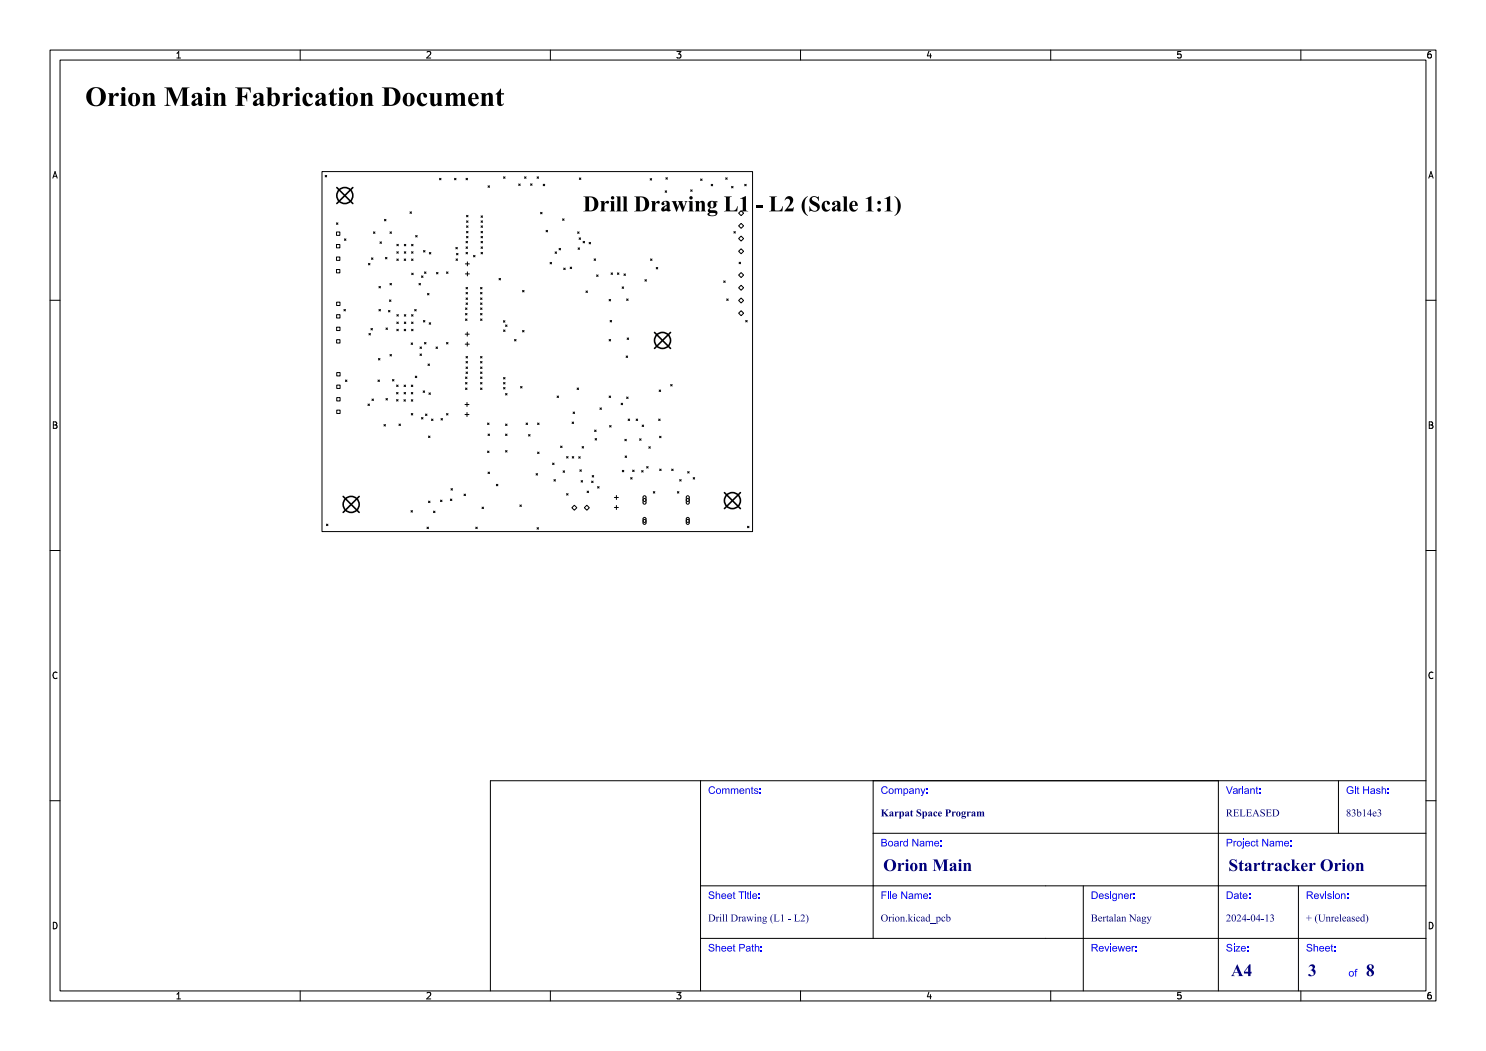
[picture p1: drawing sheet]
<svg xmlns="http://www.w3.org/2000/svg" width="297mm" height="210mm" viewBox="0 0 297 210" stroke-linecap="round" stroke-linejoin="round" font-family="sans-serif">
<defs><g id="words">
<text font-size="5.3" fill="#fff" x="17" y="21.5">Orion Main Fabrication Document</text>
<text font-size="4.3" fill="#fff" x="105.6" y="42.5">Drill Drawing L1 - L2 (Scale 1:1)</text>
<g font-size="3.3" fill="#fff">
<text x="176.5" y="174.3">Orion Main</text>
<text x="245.5" y="174.3">Startracker Orion</text>
<text x="246" y="195.3">A4</text>
<text x="261.4" y="195.3">3</text>
<text x="273" y="195.3">8</text>
</g>
<g font-size="2" fill="#fff">
<text x="141.5" y="158.8">Comments:</text>
<text x="176" y="158.8">Company:</text>
<text x="245" y="158.8">Variant:</text>
<text x="269" y="158.8">Git Hash:</text>
<text x="176" y="163.3">Karpat Space Program</text>
<text x="245" y="163.3">RELEASED</text>
<text x="269" y="163.3">83b14e3</text>
<text x="176" y="169.3">Board Name:</text>
<text x="245" y="169.3">Project Name:</text>
<text x="141.5" y="179.8">Sheet Title:</text>
<text x="176" y="179.8">File Name:</text>
<text x="218" y="179.8">Designer:</text>
<text x="245" y="179.8">Date:</text>
<text x="261" y="179.8">Revision:</text>
<text x="141.5" y="184.3">Drill Drawing (L1 - L2)</text>
<text x="176" y="184.3">Orion.kicad_pcb</text>
<text x="218" y="184.3">Bertalan Nagy</text>
<text x="245" y="184.3">2024-04-13</text>
<text x="261" y="184.3">+ (Unreleased)</text>
<text x="141.5" y="190.3">Sheet Path:</text>
<text x="218" y="190.3">Reviewer:</text>
<text x="245" y="190.3">Size:</text>
<text x="261" y="190.3">Sheet:</text>
<text x="269.5" y="195.3">of</text>
</g>
<g font-size="1.7" fill="#fff">
<text x="35" y="11.6">1</text>
<text x="85" y="11.6">2</text>
<text x="135" y="11.6">3</text>
<text x="185" y="11.6">4</text>
<text x="235" y="11.6">5</text>
<text x="285" y="11.6">6</text>
<text x="10.5" y="35.6">A</text>
<text x="285.5" y="35.6">A</text>
<text x="10.5" y="85.6">B</text>
<text x="285.5" y="85.6">B</text>
<text x="10.5" y="135.6">C</text>
<text x="285.5" y="135.6">C</text>
<text x="10.5" y="185.6">D</text>
<text x="285.5" y="185.6">D</text>
<text x="35" y="199.7">1</text>
<text x="85" y="199.7">2</text>
<text x="135" y="199.7">3</text>
<text x="185" y="199.7">4</text>
<text x="235" y="199.7">5</text>
<text x="285" y="199.7">6</text>
</g>
</g></defs>
<g fill="none" stroke="#000" stroke-width=".32">
<path d="M67.3 37.5l3.2 3.2M70.5 37.5l-3.2 3.2M130.8 66.4l3.2 3.2M134 66.4l-3.2 3.2M68.6 99.2l3.2 3.2M71.8 99.2l-3.2 3.2M144.8 98.4l3.2 3.2M148 98.4l-3.2 3.2"/>
<circle cx="68.9" cy="39.1" r="1.6"/>
<circle cx="132.4" cy="68" r="1.6"/>
<circle cx="70.2" cy="100.8" r="1.6"/>
<circle cx="146.4" cy="100" r="1.6"/>
</g>
<g fill="none" stroke="#000" stroke-width=".2">
<path d="M10 10h277v190h-277zM12 12h273v186h-273zM35.3 11.6h.8M35.3 10.7l.4-.4v1.3M60 10v2M85.3 10.4l.5-.1 .3 .4-.8 .9h.8M110 10v2M135.3 10.3h.8l-.4 .5 .3 .1v.6l-.2 .1-.5-.1M160 10v2M185.7 10.2l-.4 1h.9M186 10.7v.9M210 10v2"/>
<path d="M236 10.3h-.6l-.1 .6 .2-.1 .5 .1 .1 .1-.1 .5-.2 .1-.5-.1M260 10v2M286 10.3l-.4 .1-.2 .2-.1 .7 .3 .3 .4-.1 .1-.5-.1-.1-.4-.1-.3 .2M10.6 35.6l.4-1.3 .4 1.3M10.7 35.2h.6M64.4 34.3h86v71.9h-86zM65 35.1l.3 .3M65.3 35.1l-.3 .3M87.8 35.6l.3 .3M88.1 35.6l-.3 .3M90.8 35.6l.3 .3M91.1 35.6l-.3 .3"/>
<path d="M93.1 35.6l.3 .3M93.4 35.6l-.3 .3M97.5 37.1l.3 .3M97.8 37.1l-.3 .3M100.6 35.3l.3 .3M100.9 35.3l-.3 .3M103.7 36.8l.3 .3M104 36.8l-.3 .3M104.8 35.3l.3 .3M105.1 35.3l-.3 .3M106 36.7l.3 .3M106.3 36.7l-.3 .3"/>
<path d="M107.3 35.3l.3 .3M107.6 35.3l-.3 .3M108.6 36.8l.3 .3M108.9 36.8l-.3 .3M115.8 35.6l.3 .3M116.1 35.6l-.3 .3M129.9 35.7l.3 .3M130.2 35.7l-.3 .3M132.9 38.1l.3 .3M133.1 35.5l.3 .3M133.2 38.1l-.3 .3M133.4 35.5l-.3 .3"/>
<path d="M138 37.9l.3 .3M138.3 37.9l-.3 .3M140 35.8l.3 .3M140.3 35.8l-.3 .3M142.1 36.8l.3 .3M142.4 36.8l-.3 .3M145 35.5l.3 .3M145.3 35.5l-.3 .3M146.2 37.2l.3 .3M146.5 37.2l-.3 .3M148.8 36.8l.3 .3M149.1 36.8l-.3 .3"/>
<path d="M285.6 35.6l.4-1.3 .4 1.3M285.7 35.2h.6M10 60h2M67.2 44.5l.3 .3M67.3 53.9h.6v.6h-.6zM67.3 51.4h.6v.6h-.6zM67.3 48.9h.6v.6h-.6zM67.3 46.4h.6v.6h-.6zM67.5 44.5l-.3 .3M68.8 47.7l.3 .3M69.1 47.7l-.3 .3M73.6 52.6l.3 .3"/>
<path d="M73.9 52.6l-.3 .3M74.2 51.5l.3 .3M74.5 51.5l-.3 .3M74.6 46.3l.3 .3M74.9 46.3l-.3 .3M75.7 57.2l.3 .3M75.9 48.3l.3 .3M76 57.2l-.3 .3M76.2 48.3l-.3 .3M76.8 43.8l.3 .3M77 51.4l.3 .3M77.1 43.8l-.3 .3"/>
<path d="M77.3 51.4l-.3 .3M77.8 59.9l.3 .3M77.9 56.6l.3 .3M77.9 46.3l.3 .3M78.1 59.9l-.3 .3M78.2 56.6l-.3 .3M78.2 46.3l-.3 .3M79.3 50.3l.3 .3M79.3 51.7l.3 .3M79.3 48.8l.3 .3M79.6 51.7l-.3 .3M79.6 50.3l-.3 .3"/>
<path d="M79.6 48.8l-.3 .3M80.8 51.7l.3 .3M80.8 50.3l.3 .3M80.8 48.8l.3 .3M81.1 51.7l-.3 .3M81.1 50.3l-.3 .3M81.1 48.8l-.3 .3M81.9 42.3l.3 .3M82.2 42.3l-.3 .3M82.3 51.7l.3 .3M82.3 50.3l.3 .3M82.3 48.8l.3 .3"/>
<path d="M82.3 54.6l.3 .3M82.6 51.7l-.3 .3M82.6 50.3l-.3 .3M82.6 48.8l-.3 .3M82.6 54.6l-.3 .3M83.1 47.1l.3 .3M83.4 47.1l-.3 .3M83.7 56.6l.3 .3M84 56.6l-.3 .3M84.2 55.1l.3 .3M84.5 55.1l-.3 .3M84.6 50.1l.3 .3"/>
<path d="M84.8 54.3l.3 .3M84.9 50.1l-.3 .3M85.1 54.3l-.3 .3M85.4 58.6l.3 .3M85.7 58.6l-.3 .3M85.8 50.5l.3 .3M86.1 50.5l-.3 .3M87.2 54.4l.3 .3M87.5 54.4l-.3 .3M89.2 54.3l.3 .3M89.5 54.3l-.3 .3M91.1 49.4l.3 .3"/>
<path d="M91.1 51.7l.3 .3M91.2 50.6l.3 .3M91.4 49.4l-.3 .3M91.4 51.7l-.3 .3M91.5 50.6l-.3 .3M93 54.7h.8M93 52.7h.8M93.1 59.5l.3 .3M93.1 58.4l.3 .3M93.1 57.4l.3 .3M93.1 50.4l.3 .3M93.1 49.3l.3 .3"/>
<path d="M93.1 48.2l.3 .3M93.2 47.2l.3 .3M93.2 46.2l.3 .3M93.2 45.1l.3 .3M93.2 44.1l.3 .3M93.2 43l.3 .3M93.4 52.3v.8M93.4 54.3v.8M93.4 59.5l-.3 .3M93.4 58.4l-.3 .3M93.4 57.4l-.3 .3M93.4 50.4l-.3 .3"/>
<path d="M93.4 49.3l-.3 .3M93.4 48.2l-.3 .3M93.5 47.2l-.3 .3M93.5 46.2l-.3 .3M93.5 45.1l-.3 .3M93.5 44.1l-.3 .3M93.5 43l-.3 .3M94.6 51l.3 .3M94.9 51l-.3 .3M96 59.5l.3 .3M96 58.4l.3 .3M96 57.4l.3 .3"/>
<path d="M96.1 50.4l.3 .3M96.1 49.3l.3 .3M96.1 48.2l.3 .3M96.1 47.2l.3 .3M96.1 46.2l.3 .3M96.1 45.1l.3 .3M96.1 44.1l.3 .3M96.1 43.1l.3 .3M96.3 59.5l-.3 .3M96.3 58.4l-.3 .3M96.3 57.4l-.3 .3M96.4 50.4l-.3 .3"/>
<path d="M96.4 49.3l-.3 .3M96.4 48.2l-.3 .3M96.4 47.2l-.3 .3M96.4 46.2l-.3 .3M96.4 45.1l-.3 .3M96.4 44.1l-.3 .3M96.4 43.1l-.3 .3M99.7 55.6l.3 .3M100 55.6l-.3 .3M104.4 58l.3 .3M104.7 58l-.3 .3M108 42.4l.3 .3"/>
<path d="M108.3 42.4l-.3 .3M109.1 46l.3 .3M109.4 46l-.3 .3M109.9 52.4l.3 .3M110.2 52.4l-.3 .3M110.9 50.3l.3 .3M111.2 50.3l-.3 .3M111.7 49.6l.3 .3M112 49.6l-.3 .3M112.4 43.7l.3 .3M112.7 53.6l.3 .3M112.7 43.7l-.3 .3"/>
<path d="M113 53.6l-.3 .3M114 53.4l.3 .3M114.3 53.4l-.3 .3M115.4 46.3l.3 .3M115.5 49.5l.3 .3M115.7 47.5l.3 .3M115.7 46.3l-.3 .3M115.8 49.5l-.3 .3M116 47.5l-.3 .3M116.5 48.2l.3 .3M116.8 48.2l-.3 .3M117.1 58.1l.3 .3"/>
<path d="M117.4 58.1l-.3 .3M117.7 48.4l.3 .3M118 48.4l-.3 .3M118.7 51.7l.3 .3M119 51.7l-.3 .3M119.2 54.9l.3 .3M119.5 54.9l-.3 .3M121.7 59.8l.3 .3M122 59.8l-.3 .3M122.1 54.5l.3 .3M122.4 54.5l-.3 .3M123.4 54.5l.3 .3"/>
<path d="M123.7 54.5l-.3 .3M124.3 57.3l.3 .3M124.6 57.3l-.3 .3M124.7 54.7l.3 .3M125 54.7l-.3 .3M125.2 59.7l.3 .3M125.5 59.7l-.3 .3M128.9 55.9l.3 .3M129.2 55.9l-.3 .3M130 51.7l.3 .3M130.3 51.7l-.3 .3M131.2 53.4l.3 .3"/>
<path d="M131.5 53.4l-.3 .3M132.9 41.7l.3 .3M133.2 41.7l-.3 .3M144.6 56.1l.3 .3M144.9 56.1l-.3 .3M145.2 59.7l.3 .3M145.5 59.7l-.3 .3M146.7 46.3l.3 .3M147 46.3l-.3 .3M147.6 57.5l.5-.5 .5 .5-.5 .5zM147.6 55l.5-.5 .5 .5-.5 .5zM147.6 50.2l.5-.5 .5 .5-.5 .5z"/>
<path d="M147.6 47.7l.5-.5 .5 .5-.5 .5zM147.6 45.1l.5-.5 .5 .5-.5 .5zM147.6 42.6l.5-.5 .5 .5-.5 .5zM147.7 52.4l.3 .3M148 52.4l-.3 .3M285 60h2M67.3 67.9h.7v.6h-.7zM67.3 65.4h.7v.6h-.7zM67.3 62.9h.7v.6h-.7zM67.3 60.4h.7v.6h-.7zM67.3 79.4h.7v.7h-.7zM67.3 76.9h.7v.7h-.7z"/>
<path d="M67.3 74.4h.7v.7h-.7zM68.7 61.8l.3 .3M69 75.9l.3 .3M69 61.8l-.3 .3M69.3 75.9l-.3 .3M73.7 66.6l.3 .3M74 66.6l-.3 .3M74.1 65.6l.3 .3M74.3 79.7l.3 .3M74.4 65.6l-.3 .3M74.6 79.7l-.3 .3M75.5 75.9l.3 .3"/>
<path d="M75.6 71.6l.3 .3M75.7 61.8l.3 .3M75.8 75.9l-.3 .3M75.9 71.6l-.3 .3M76 61.8l-.3 .3M77.1 79.6l.3 .3M77.1 65.5l.3 .3M77.4 65.5l-.3 .3M77.4 79.6l-.3 .3M77.6 62l.3 .3M77.9 70.8l.3 .3M77.9 62l-.3 .3"/>
<path d="M78.2 70.8l-.3 .3M78.4 75.8l.3 .3M78.7 75.8l-.3 .3M79.3 78.4l.3 .3M79.3 79.8l.3 .3M79.3 76.9l.3 .3M79.3 64.3l.3 .3M79.3 65.8l.3 .3M79.3 62.9l.3 .3M79.6 79.8l-.3 .3M79.6 78.4l-.3 .3M79.6 76.9l-.3 .3"/>
<path d="M79.6 65.8l-.3 .3M79.6 64.3l-.3 .3M79.6 62.9l-.3 .3M80.7 79.9l.3 .3M80.8 78.4l.3 .3M80.8 76.9l.3 .3M80.8 65.8l.3 .3M80.8 64.3l.3 .3M80.8 62.9l.3 .3M81 79.9l-.3 .3M81.1 76.9l-.3 .3M81.1 78.4l-.3 .3"/>
<path d="M81.1 65.8l-.3 .3M81.1 64.3l-.3 .3M81.1 62.9l-.3 .3M82.2 68.5l.3 .3M82.2 79.9l.3 .3M82.2 78.4l.3 .3M82.2 76.9l.3 .3M82.3 65.8l.3 .3M82.3 64.3l.3 .3M82.3 62.9l.3 .3M82.5 68.5l-.3 .3M82.5 79.9l-.3 .3"/>
<path d="M82.5 78.4l-.3 .3M82.5 76.9l-.3 .3M82.6 64.3l-.3 .3M82.6 65.8l-.3 .3M82.6 62.9l-.3 .3M82.9 61.8l.3 .3M83 75.2l.3 .3M83.2 61.8l-.3 .3M83.3 75.2l-.3 .3M83.9 70.7l.3 .3M83.9 69.3l.3 .3M84.2 69.3l-.3 .3"/>
<path d="M84.2 70.7l-.3 .3M84.6 78.1l.3 .3M84.6 64l.3 .3M84.8 68.4l.3 .3M84.9 78.1l-.3 .3M84.9 64l-.3 .3M85.1 68.4l-.3 .3M85.5 72.7l.3 .3M85.7 78.5l.3 .3M85.8 64.5l.3 .3M85.8 72.7l-.3 .3M86 78.5l-.3 .3"/>
<path d="M86.1 64.5l-.3 .3M87.1 69.3l.3 .3M87.4 69.3l-.3 .3M89.2 68.4l.3 .3M89.5 68.4l-.3 .3M93 68.8h.8M93 66.8h.8M93 77.5l.3 .3M93 76.4l.3 .3M93 75.3l.3 .3M93 63.7l.3 .3M93 62.6l.3 .3"/>
<path d="M93 61.5l.3 .3M93.1 71.2l.3 .3M93.1 74.3l.3 .3M93.1 73.3l.3 .3M93.1 72.2l.3 .3M93.1 60.5l.3 .3M93.3 77.5l-.3 .3M93.3 76.4l-.3 .3M93.3 75.3l-.3 .3M93.3 63.7l-.3 .3M93.3 62.6l-.3 .3M93.3 61.5l-.3 .3"/>
<path d="M93.4 66.4v.8M93.4 68.4v.8M93.4 74.3l-.3 .3M93.4 73.3l-.3 .3M93.4 72.2l-.3 .3M93.4 71.2l-.3 .3M93.4 60.5l-.3 .3M96 77.5l.3 .3M96 76.4l.3 .3M96 75.3l.3 .3M96 74.3l.3 .3M96 73.3l.3 .3"/>
<path d="M96 72.2l.3 .3M96 71.2l.3 .3M96 63.7l.3 .3M96 62.6l.3 .3M96 61.5l.3 .3M96 60.5l.3 .3M96.3 75.3l-.3 .3M96.3 77.5l-.3 .3M96.3 76.4l-.3 .3M96.3 74.3l-.3 .3M96.3 73.3l-.3 .3M96.3 72.2l-.3 .3"/>
<path d="M96.3 71.2l-.3 .3M96.3 63.7l-.3 .3M96.3 62.6l-.3 .3M96.3 61.5l-.3 .3M96.3 60.5l-.3 .3M100.6 64.1l.3 .3M100.6 77.4l.3 .3M100.6 76.4l.3 .3M100.6 75.4l.3 .3M100.6 65.9l.3 .3M100.9 64.1l-.3 .3M100.9 77.4l-.3 .3"/>
<path d="M100.9 76.4l-.3 .3M100.9 75.4l-.3 .3M100.9 65.9l-.3 .3M101 78.6l.3 .3M101 64.9l.3 .3M101.3 78.6l-.3 .3M101.3 64.9l-.3 .3M102.8 67.8l.3 .3M103.1 67.8l-.3 .3M104 77.2l.3 .3M104.3 77.2l-.3 .3M104.4 66l.3 .3"/>
<path d="M104.7 66l-.3 .3M111.3 79.1l.3 .3M111.6 79.1l-.3 .3M115.3 77.5l.3 .3M115.6 77.5l-.3 .3M121.7 79.1l.3 .3M121.7 67.8l.3 .3M121.9 64l.3 .3M122 79.1l-.3 .3M122 67.8l-.3 .3M122.2 64l-.3 .3M125.1 71.1l.3 .3"/>
<path d="M125.2 79.3l.3 .3M125.3 67.5l.3 .3M125.4 71.1l-.3 .3M125.5 79.3l-.3 .3M125.6 67.5l-.3 .3M131.7 77.9l.3 .3M132 77.9l-.3 .3M134 76.8l.3 .3M134.3 76.8l-.3 .3M147.6 62.6l.5-.5 .5 .5-.5 .5zM147.6 60l.5-.5 .5 .5-.5 .5zM149 64l.3 .3"/>
<path d="M149.3 64l-.3 .3M10.7 84.3h.4l.2 .2-.2 .4 .2 .1 .1 .3-.2 .3h-.5zM10.7 84.9h.4M67.3 81.9h.7v.7h-.7zM73.5 80.7l.3 .3M73.8 80.7l-.3 .3M76.7 84.8l.3 .3M77 84.8l-.3 .3M79.7 84.7l.3 .3M80 84.7l-.3 .3M82.2 82.6l.3 .3M82.5 82.6l-.3 .3"/>
<path d="M84.2 83.4l.3 .3M84.5 83.4l-.3 .3M85 82.7l.3 .3M85.3 82.7l-.3 .3M85.6 87.1l.3 .3M85.9 87.1l-.3 .3M86.2 83.7l.3 .3M86.5 83.7l-.3 .3M88 99.9l.3 .3M88.1 83.6l.3 .3M88.3 99.9l-.3 .3M88.4 83.6l-.3 .3"/>
<path d="M89.2 82.6l.3 .3M89.5 82.6l-.3 .3M90 99.7l.3 .3M90.1 97.6l.3 .3M90.3 99.7l-.3 .3M90.4 97.6l-.3 .3M92.7 98.7l.3 .3M92.9 82.8h.8M92.9 80.8h.8M93 98.7l-.3 .3M93.3 80.4v.8M93.3 82.4v.8"/>
<path d="M97.4 90.1l.3 .3M97.4 84.5l.3 .3M97.5 94.3l.3 .3M97.5 86.7l.3 .3M97.7 90.1l-.3 .3M97.7 84.5l-.3 .3M97.8 94.3l-.3 .3M97.8 86.7l-.3 .3M99.2 96.8l.3 .3M99.5 96.8l-.3 .3M101 90l.3 .3M101 86.7l.3 .3"/>
<path d="M101 84.7l.3 .3M101.3 90l-.3 .3M101.3 86.7l-.3 .3M101.3 84.7l-.3 .3M105.1 84.5l.3 .3M105.4 84.5l-.3 .3M105.6 86.8l.3 .3M105.9 86.8l-.3 .3M107.1 94.6l.3 .3M107.4 84.5l.3 .3M107.4 90.3l.3 .3M107.4 94.6l-.3 .3"/>
<path d="M107.7 90.3l-.3 .3M107.7 84.5l-.3 .3M110.4 92.5l.3 .3M110.7 95.8l.3 .3M110.7 92.5l-.3 .3M111 95.8l-.3 .3M112 89.1l.3 .3M112.3 89.1l-.3 .3M112.5 94.1l.3 .3M112.8 94.1l-.3 .3M113.2 91.2l.3 .3M113.2 98.6l.3 .3"/>
<path d="M113.5 98.6l-.3 .3M113.5 91.2l-.3 .3M114.3 84.3l.3 .3M114.4 91.2l.3 .3M114.5 82.3l.3 .3M114.6 84.3l-.3 .3M114.7 91.2l-.3 .3M114.8 82.3l-.3 .3M115.7 91.3l.3 .3M115.9 93.9l.3 .3M116 91.3l-.3 .3M116.1 96l.3 .3"/>
<path d="M116.2 93.9l-.3 .3M116.3 89.2l.3 .3M116.4 96l-.3 .3M116.6 89.2l-.3 .3M117.3 98.1l.3 .3M117.6 98.1l-.3 .3M118.2 96.1l.3 .3M118.4 95l.3 .3M118.5 96.1l-.3 .3M118.7 95l-.3 .3M118.8 85.9l.3 .3M118.9 87.6l.3 .3"/>
<path d="M119.1 85.9l-.3 .3M119.2 87.6l-.3 .3M119.4 97.2l.3 .3M119.7 97.2l-.3 .3M119.9 81.5l.3 .3M120.2 81.5l-.3 .3M121.8 85l.3 .3M122.1 85l-.3 .3M122.8 99.4h.8M123.2 99v.8M124.1 80.6l.3 .3M124.4 94l.3 .3"/>
<path d="M124.4 80.6l-.3 .3M124.7 94l-.3 .3M124.9 87.8l.3 .3M124.9 91.1l.3 .3M125.2 87.8l-.3 .3M125.2 91.1l-.3 .3M125.5 83.7l.3 .3M125.8 83.7l-.3 .3M126 95.4l.3 .3M126.3 95.4l-.3 .3M126.4 93.9l.3 .3M126.7 93.9l-.3 .3"/>
<path d="M127.1 83.7l.3 .3M127.4 83.7l-.3 .3M127.8 87.7l.3 .3M128.1 87.7l-.3 .3M128.2 94l.3 .3M128.3 84.9l.3 .3M128.5 94l-.3 .3M128.6 99.2l.1-.1a.3 .3 0 0 1 .4 .3v1.1a.3 .3 0 0 1-.3 .3 .3 .3 0 0 1-.3-.3zM128.6 84.9l-.3 .3M129.2 93.2l.3 .3M129.5 93.2l-.3 .3M129.7 89.3l.3 .3"/>
<path d="M130 89.3l-.3 .3M130.6 98.2l.3 .3M130.9 98.2l-.3 .3M131.6 83.7l.3 .3M131.8 87.2l.3 .3M131.8 93.7l.3 .3M131.9 83.7l-.3 .3M132.1 87.2l-.3 .3M132.1 93.7l-.3 .3M134.2 93.7l.3 .3M134.5 93.7l-.3 .3M135.4 98.2l.3 .3"/>
<path d="M135.7 98.2l-.3 .3M135.8 95.8l.3 .3M136.1 95.8l-.3 .3M137.2 99.2l.1-.1a.3 .3 0 0 1 .5 .3v1.1a.3 .3 0 0 1-.3 .3 .3 .3 0 0 1-.3-.3zM137.4 94.2l.3 .3M137.7 94.2l-.3 .3M138.5 95.4l.3 .3M138.8 95.4l-.3 .3M285.7 84.3h.4l.2 .2-.2 .4 .2 .1 .1 .3-.2 .3h-.5zM285.7 84.9h.4M10 110h2M65.2 104.7l.3 .3"/>
<path d="M65.5 104.7l-.3 .3M82.1 102l.3 .3M82.4 102l-.3 .3M85.3 105.3l.3 .3M85.6 100.1l.3 .3M85.6 105.3l-.3 .3M85.9 100.1l-.3 .3M86.6 102.1l.3 .3M86.9 102.1l-.3 .3M95.1 105.3l.3 .3M95.4 105.3l-.3 .3M96.3 101.3l.3 .3"/>
<path d="M96.6 101.3l-.3 .3M103.9 100.9l.3 .3M104.2 100.9l-.3 .3M107.3 105.4l.3 .3M107.6 105.4l-.3 .3M114.3 101.5l.5-.5 .5 .5-.5 .5zM116.8 101.5l.5-.5 .5 .5-.5 .5zM122.8 101.4h.8M123.2 101v.8M128.6 103.5l.1-.1a.3 .3 0 0 1 .4 .3v.8a.3 .3 0 0 1-.3 .3 .3 .3 0 0 1-.3-.3zM137.2 103.5l.1-.1a.3 .3 0 0 1 .5 .3v.8a.3 .3 0 0 1-.3 .3 .3 .3 0 0 1-.3-.3zM149.4 105.2l.3 .3"/>
<path d="M149.7 105.2l-.3 .3M285 110h2M11.4 134.4a.62 .62 0 0 0-.9 .5 .62 .62 0 0 0 .7 .7l.2-.1M286.4 134.4a.62 .62 0 0 0-.9 .5 .62 .62 0 0 0 .7 .7l.2-.1M10 160h2M285 160h2M10.7 184.3a.66 .66 0 0 1 .7 .6 .66 .66 0 0 1-.7 .7zM35.3 198.7l.4-.4v1.3M35.3 199.6h.8M60 198v2M85.3 198.4l.5-.1 .3 .4-.8 .9h.8M110 198v2"/>
<path d="M135.3 198.3h.8l-.4 .5 .3 .1v.6l-.2 .1-.5-.1M160 198v2M185.7 198.2l-.4 1h.9M186 198.7v.9M210 198v2M236 198.3h-.6l-.1 .6 .2-.1 .5 .1 .1 .1-.1 .5-.2 .1-.5-.1M260 198v2M285.7 184.3a.66 .66 0 0 1 .7 .6 .66 .66 0 0 1-.7 .7zM286 198.3l-.4 .1-.2 .2-.1 .8 .3 .2 .4-.1 .1-.5-.1-.1-.4-.1-.3 .2"/>
<circle cx="128.8" cy="99.9" r=".3"/>
<circle cx="137.5" cy="99.9" r=".3"/>
<circle cx="128.8" cy="104.1" r=".3"/>
<circle cx="137.5" cy="104.1" r=".3"/>
</g>
<path d="M261.7 192.9a.55 .55 0 0 1 .9-.2 .55 .55 0 0 1-.1 .9 .81 .81 0 0 1 .2 1.2 .81 .81 0 0 1-1.2 0l.2-.2a.54 .54 0 0 0 .8 .2 .71 .71 0 0 0-.6-1 .41 .41 0 0 0 .5-.3 .41 .41 0 0 0-.3-.5 .41 .41 0 0 0-.5 .3z" fill-rule="evenodd" fill="#00007f"/>
<g fill="#00f">
<path d="M261.3 188.7h.7l.2 .3-.1 .1a.32 .32 0 0 0-.4-.4 .32 .32 0 0 0-.2 .5h.2a.5 .5 0 0 1 .6 .6 .5 .5 0 0 1-.8 .3l-.4-.3v-.2h.2a.39 .39 0 0 0 .4 .4 .39 .39 0 0 0 .4-.4l-.8-.3-.1-.3z" fill-rule="evenodd"/>
<path d="M262.6 188.6h.1v.6l.4-.2 .3 .2v.9h-.1v-.7a.27 .27 0 0 0-.4-.2 .27 .27 0 0 0-.2 .3v.6h-.1z" fill-rule="evenodd"/>
<path d="M263.8 189.2l.1-.1a.51 .51 0 0 1 .5 0 .51 .51 0 0 1 .3 .5h-.9l.3 .4 .6-.2a.52 .52 0 0 1-.7 .3 .52 .52 0 0 1-.3-.6h.8l-.3-.3-.3 .3h-.2z" fill-rule="evenodd"/>
<path d="M265 189.2v-.1a.51 .51 0 0 1 .6 0 .51 .51 0 0 1 .2 .5h-.8l.3 .4 .5-.2a.52 .52 0 0 1-.6 .3 .52 .52 0 0 1-.4-.6h.8l-.3-.3-.3 .3h-.2z" fill-rule="evenodd"/>
<path d="M266.1 188.8l.2-.1v.3h.2v.2h-.2v.6l.2 .3a.27 .27 0 0 1-.3 0 .27 .27 0 0 1-.1-.3v-.6h-.2z" fill-rule="evenodd"/>
<path d="M266.7 189h.2v.2h-.2z" fill-rule="evenodd"/>
<path d="M266.7 189.9h.2v.2h-.2z" fill-rule="evenodd"/>
<path d="M269.8 194.1a.54 .54 0 0 1 .8 .2 .54 .54 0 0 1-.3 .7 .54 .54 0 0 1-.7-.4h.2a.37 .37 0 0 0 .5 .4 .37 .37 0 0 0 .1-.7l-.4-.1-.2 .4h-.2z" fill-rule="evenodd"/>
<path d="M270.9 193.7l.4-.1v.2l-.2 .1 .2 .3h-.3v.9h-.1v-.9h-.2z" fill-rule="evenodd"/>
</g>
<path d="M273.4 192.9a.66 .66 0 0 1 .8-.2 .66 .66 0 0 1 .3 .8l-.3 .2a.74 .74 0 0 1 .1 1.3 .74 .74 0 0 1-1.2-.5h.5a.36 .36 0 0 0 .2 .4 .36 .36 0 0 0 .4-.2 .36 .36 0 0 0-.2-.4l-.3-.3-.1 .5h-.5l.1-.3 .4-.3a.68 .68 0 0 1-.4-.8h.4l.2 .3 .3 .2a.4 .4 0 0 0 .1-.6 .4 .4 0 0 0-.5-.1l-.1 .2h-.4z" fill-rule="evenodd" fill="#00007f"/>
<g fill="#00f">
<path d="M245.3 188.7h.7l.2 .3-.1 .1a.32 .32 0 0 0-.4-.4 .32 .32 0 0 0-.2 .5h.2a.5 .5 0 0 1 .6 .6 .5 .5 0 0 1-.8 .3l-.4-.3v-.2h.2a.39 .39 0 0 0 .4 .4 .39 .39 0 0 0 .4-.4l-.8-.3-.1-.3z" fill-rule="evenodd"/>
<path d="M246.6 188.6h.1v.2h-.1z" fill-rule="evenodd"/>
<path d="M246.6 189h.1v1.1h-.1z" fill-rule="evenodd"/>
<path d="M247 189h.8l-.7 1h.8v.1h-1l.7-.9h-.6z" fill-rule="evenodd"/>
<path d="M248.1 189.2l.1-.1a.51 .51 0 0 1 .6 0 .51 .51 0 0 1 .2 .5h-.8l.2 .4 .6-.2a.52 .52 0 0 1-.7 .3 .52 .52 0 0 1-.3-.6h.8l-.3-.3-.3 .3h-.2z" fill-rule="evenodd"/>
<path d="M249.3 189h.2v.2h-.2z" fill-rule="evenodd"/>
<path d="M249.3 189.9h.2v.2h-.2z" fill-rule="evenodd"/>
</g>
<g fill="#00007f">
<path d="M247.3 192.7l1 2.1 .2 .2h-1.1l.3-.1-.2-.5h-.9l-.1 .5 .3 .1h-.8l.6-.7h.8l-.3-.8-.4 .8h-.1z" fill-rule="evenodd"/>
<path d="M249.7 192.7h.2v1.5h.2v.3h-.2v.5h-.4v-.5h-.9v-.3h.9v-.9l-.7 .9h-.2z" fill-rule="evenodd"/>
</g>
<path d="M285 177h-41.5v21M243.5 187.5h41.5M259.5 187.5v10.5" fill="none" stroke="#000" stroke-width=".2"/>
<g fill="#00f">
<path d="M261.2 178.1h.6a.42 .42 0 0 1 .6 .4 .42 .42 0 0 1-.4 .4l.5 .7h-.2a.74 .74 0 0 0-.9-.6v.6h-.2v-.8l.9-.1a.25 .25 0 0 0 0-.3 .25 .25 0 0 0-.2-.1h-.5v.5h-.2z" fill-rule="evenodd"/>
<path d="M262.7 178.7a.51 .51 0 0 1 .7-.1 .51 .51 0 0 1 .2 .5h-.8l.2 .4 .6-.2a.52 .52 0 0 1-.7 .3 .52 .52 0 0 1-.3-.6h.8l-.3-.3-.3 .3h-.2z" fill-rule="evenodd"/>
<path d="M263.7 178.5h.2l.3 .9 .3-.9h.2l-.4 1.1h-.2z" fill-rule="evenodd"/>
<path d="M264.9 178.1h.2v.2h-.2z" fill-rule="evenodd"/>
<path d="M264.9 178.5h.2v1.1h-.2z" fill-rule="evenodd"/>
<path d="M265.4 178.6h.5l.2 .2h-.1a.21 .21 0 0 0-.3-.2 .21 .21 0 0 0-.1 .3 .43 .43 0 0 1 .4 .1 .43 .43 0 0 1 .2 .4l-.3 .2h-.4l-.2-.3h.2a.24 .24 0 0 0 .2 .3 .24 .24 0 0 0 .2-.4 .43 .43 0 0 1-.6-.5z" fill-rule="evenodd"/>
<path d="M266.4 178.1h.2v.2h-.2z" fill-rule="evenodd"/>
<path d="M266.4 178.5h.2v1.1h-.2z" fill-rule="evenodd"/>
<path d="M267 178.6a.55 .55 0 0 1 .8 .2 .55 .55 0 0 1-.3 .8 .55 .55 0 0 1-.7-.5h.2a.37 .37 0 0 0 .5 .4 .37 .37 0 0 0 .1-.7l-.4-.1-.2 .4h-.2z" fill-rule="evenodd"/>
<path d="M268 178.5h.2v.2l.3-.2a.35 .35 0 0 1 .4 .5v.6h-.2v-.6a.27 .27 0 0 0-.3-.3 .27 .27 0 0 0-.2 .3v.6h-.2z" fill-rule="evenodd"/>
<path d="M269.2 178.5h.3v.2h-.3z" fill-rule="evenodd"/>
<path d="M269.2 179.4h.3v.2h-.3z" fill-rule="evenodd"/>
</g>
<g fill="#00007f">
<path d="M261.1 183.4h.5v-.5v.5l.6 .1h-.6v.5v-.5z" fill-rule="evenodd"/>
<path d="M263.1 182.8l.3-.1a1.42 1.42 0 0 0 0 1.9l-.5-.6a1.12 1.12 0 0 1 .2-1.2z" fill-rule="evenodd"/>
<path d="M263.4 182.7h.6l-.2 .2v.7a.41 .41 0 0 0 .5 .5 .41 .41 0 0 0 .3-.6v-.7l-.2-.1h.5l-.2 .2v.7a.55 .55 0 0 1-.5 .6 .55 .55 0 0 1-.6-.7v-.7z" fill-rule="evenodd"/>
<path d="M264.9 183.3l.4-.1v.2a.29 .29 0 0 1 .3-.2 .29 .29 0 0 1 .2 .3v.5l.2 .1h-.5l.2-.2-.1-.5-.1-.1-.2 .1v.6l.1 .1h-.4l.1-.1v-.6z" fill-rule="evenodd"/>
<path d="M266 183.3l.3-.1v.2l.2-.2h.2l-.4 .3v.5l.2 .1h-.5l.2-.1v-.4l-.1-.3z" fill-rule="evenodd"/>
<path d="M266.9 183.3l.4-.1 .2 .2 .1 .1h-.7l.2 .4 .3 .1 .1-.2a.41 .41 0 0 1-.5 .3 .41 .41 0 0 1-.2-.6h.5l-.2-.3-.3 .3z" fill-rule="evenodd"/>
<path d="M267.7 182.8l.3-.1v1.3l.2 .1h-.5l.1-.1v-1.1z" fill-rule="evenodd"/>
<path d="M268.4 183.3l.4-.1 .2 .2 .1 .1h-.7l.2 .4 .3 .1 .1-.2a.41 .41 0 0 1-.5 .3 .41 .41 0 0 1-.2-.6h.6l-.2-.3-.4 .3z" fill-rule="evenodd"/>
<path d="M269.3 183.2l.6 .1v.7l.2-.1-.2 .2-.7-.1v-.1l.3 .1 .2-.1v-.3l-.5 .3 .5-.4-.1-.3-.3 .3z" fill-rule="evenodd"/>
<path d="M270.2 183.2h.5v.3l-.1-.2h-.3l.1 .2a.34 .34 0 0 1 .4 .5 .34 .34 0 0 1-.6 .1v-.3l.2 .3 .3-.1-.5-.5z" fill-rule="evenodd"/>
<path d="M271.1 183.3l.4-.1 .2 .2 .1 .1h-.7l.2 .4 .3 .1 .1-.2a.41 .41 0 0 1-.5 .3 .41 .41 0 0 1-.2-.6h.5l-.2-.3-.3 .3z" fill-rule="evenodd"/>
<path d="M272.4 182.8l.3-.1v1.3h.2l-.6 .2-.4-.2v-.4h.2l.2 .4h.2l-.1-.7h-.2l-.1 .3h-.2v-.1a.41 .41 0 0 1 .6-.3v-.4z" fill-rule="evenodd"/>
<path d="M272.9 182.7a1.08 1.08 0 0 1 0 1.9 1.42 1.42 0 0 0 0-1.9z" fill-rule="evenodd"/>
</g>
<path d="M259.5 177v10.5" fill="none" stroke="#000" stroke-width=".2"/>
<g fill="#00f">
<path d="M245.2 178.1h.5a.75 .75 0 0 1 .7 .8 .75 .75 0 0 1-.7 .7h-.5v-.1h.5a.58 .58 0 0 0 .5-.6 .58 .58 0 0 0-.5-.6h-.3v1.2h-.2z" fill-rule="evenodd"/>
<path d="M246.7 178.7l.2-.1a.47 .47 0 0 1 .6 0 .47 .47 0 0 1 0 .6l.1 .4-.2-.1-.5 .1-.3-.1v-.2l.6 .2 .2-.4-.8 .2a.57 .57 0 0 1 .8-.4l-.2-.2-.6 .1z" fill-rule="evenodd"/>
<path d="M247.9 178.3l.2-.1v.3h.1v.2h-.1v.6l.2 .3a.27 .27 0 0 1-.3 0 .27 .27 0 0 1-.1-.3v-.6h-.2z" fill-rule="evenodd"/>
<path d="M248.5 178.7a.51 .51 0 0 1 .6-.1 .51 .51 0 0 1 .3 .5h-.9l.3 .4 .6-.2a.52 .52 0 0 1-.7 .3 .52 .52 0 0 1-.3-.6h.8l-.3-.3-.3 .3h-.2z" fill-rule="evenodd"/>
<path d="M249.6 178.5h.2v.2h-.2z" fill-rule="evenodd"/>
<path d="M249.6 179.4h.2v.2h-.2z" fill-rule="evenodd"/>
</g>
<path d="M285 166.5h-41.5v10.5" fill="none" stroke="#000" stroke-width=".2"/>
<g fill="#00f">
<path d="M245.2 167.6h.5a.46 .46 0 0 1 .6 .5 .46 .46 0 0 1-.5 .4h-.4v.6h-.2v-.8h.7l.2-.2-.2-.3h-.5v.5h-.2z" fill-rule="evenodd"/>
<path d="M246.5 168h.2v.2l.4-.2v.2a.24 .24 0 0 0-.3 .1 .24 .24 0 0 0-.1 .3v.5h-.2z" fill-rule="evenodd"/>
<path d="M247.3 168.1a.54 .54 0 0 1 .9 .2 .54 .54 0 0 1-.3 .7 .54 .54 0 0 1-.7-.4h.2a.37 .37 0 0 0 .5 .4 .37 .37 0 0 0 .1-.7l-.4-.1-.2 .4h-.2z" fill-rule="evenodd"/>
<path d="M248.4 167.6h.2v.2h-.2z" fill-rule="evenodd"/>
<path d="M248.4 168h.2v1.2a.3 .3 0 0 1-.1 .3 .3 .3 0 0 1-.3 0l.2-.2z" fill-rule="evenodd"/>
<path d="M249 168.2v-.1a.51 .51 0 0 1 .6 0 .51 .51 0 0 1 .2 .5h-.8l.3 .4 .5-.2a.52 .52 0 0 1-.6 .3 .52 .52 0 0 1-.4-.6h.8l-.3-.3-.3 .3h-.2z" fill-rule="evenodd"/>
<path d="M250.2 168.1h.5l.2 .3h-.2a.34 .34 0 0 0-.5-.1 .34 .34 0 0 0 0 .5l.3 .2 .3-.3 .1 .1a.53 .53 0 0 1-.8 .2 .53 .53 0 0 1 0-.8z" fill-rule="evenodd"/>
<path d="M251.1 167.8l.2-.1v.3h.2v.2h-.2v.6l.2 .3a.27 .27 0 0 1-.3 0 .27 .27 0 0 1-.1-.3v-.6h-.1z" fill-rule="evenodd"/>
<path d="M252.3 167.6h.2l.8 1.2v-1.2h.2v1.5h-.2l-.8-1.2v1.2h-.2z" fill-rule="evenodd"/>
<path d="M253.9 168.1h.1a.47 .47 0 0 1 .6 0 .47 .47 0 0 1 .1 .6v.4l-.2-.1-.5 .1-.3-.1v-.2l.6 .2 .2-.4-.8 .2a.57 .57 0 0 1 .8-.4l-.2-.2-.6 .1z" fill-rule="evenodd"/>
<path d="M254.9 168h.2v.2l.4-.2 .2 .2 .3-.2 .3 .1 .1 1h-.2v-.9a.26 .26 0 0 0-.3 0 .26 .26 0 0 0-.1 .3v.6h-.2v-.8l-.3-.1-.2 .9h-.2z" fill-rule="evenodd"/>
<path d="M256.8 168.2v-.1a.51 .51 0 0 1 .6 0 .51 .51 0 0 1 .2 .5h-.8l.3 .4 .5-.2a.52 .52 0 0 1-.6 .3 .52 .52 0 0 1-.4-.6h.8l-.3-.3-.3 .3h-.2z" fill-rule="evenodd"/>
<path d="M257.9 168h.2v.2h-.2z" fill-rule="evenodd"/>
<path d="M257.9 168.9h.2v.2h-.2z" fill-rule="evenodd"/>
</g>
<g fill="#00007f">
<path d="M245.2 182.8a.42 .42 0 0 1 .6 .1 .42 .42 0 0 1-.1 .6l-.4 .5 .7-.1-.1 .2h-.8a.87 .87 0 0 0 .5-1.1l-.2-.1-.3 .2z" fill-rule="evenodd"/>
<path d="M246.3 182.8l.2-.1a.7 .7 0 0 1 .5 .7 .7 .7 0 0 1-.6 .7l-.3-.5 .2-.1a.36 .36 0 0 0 0 .4 .36 .36 0 0 0 .4 .1l.1-.8-.2-.4a.42 .42 0 0 0-.3 .7l-.2-.1z" fill-rule="evenodd"/>
<path d="M247.3 182.8a.42 .42 0 0 1 .6 .1 .42 .42 0 0 1-.1 .6l-.4 .5 .7-.1-.1 .2h-.8a.87 .87 0 0 0 .5-1.1l-.2-.1-.3 .2z" fill-rule="evenodd"/>
<path d="M248.8 182.7h.2v.9h.1v.2h-.1v.3h-.2v-.3h-.6v-.2h.6v-.7l-.6 .7z" fill-rule="evenodd"/>
<path d="M249.3 183.6h.5v.1h-.5z" fill-rule="evenodd"/>
<path d="M250.2 182.8l.1-.1a.7 .7 0 0 1 .6 .7 .7 .7 0 0 1-.6 .7l-.3-.5 .2-.1a.36 .36 0 0 0 0 .4 .36 .36 0 0 0 .3 .1l.2-.6-.2-.6a.34 .34 0 0 0-.3 .5v.2h-.2z" fill-rule="evenodd"/>
<path d="M251.6 182.7h.1v.9h.2v.2h-.2v.3h-.1v-.3h-.6v-.2h.6v-.7l-.6 .7z" fill-rule="evenodd"/>
<path d="M252.1 183.6h.5v.1h-.5z" fill-rule="evenodd"/>
<path d="M253 182.9l.3-.2v1.3l.2 .1h-.5l.2-.1v-1z" fill-rule="evenodd"/>
<path d="M254 182.8h.4a.31 .31 0 0 1 0 .5 .44 .44 0 0 1 .1 .7 .44 .44 0 0 1-.6 0 .34 .34 0 0 0 .6-.1 .34 .34 0 0 0-.4-.5 .28 .28 0 0 0 .3-.2 .28 .28 0 0 0-.1-.3 .28 .28 0 0 0-.4 .1z" fill-rule="evenodd"/>
</g>
<g fill="#00f">
<path d="M218.2 188.6h.6a.42 .42 0 0 1 .6 .4 .42 .42 0 0 1-.4 .4l.5 .7h-.2l-.4-.6h-.3h-.2v.6h-.2v-.8l.9-.1a.25 .25 0 0 0 0-.3 .25 .25 0 0 0-.2-.1h-.5v.5h-.2z" fill-rule="evenodd"/>
<path d="M219.7 189.2l.1-.1a.51 .51 0 0 1 .6 0 .51 .51 0 0 1 .2 .5h-.8l.2 .4 .6-.2a.52 .52 0 0 1-.7 .3 .52 .52 0 0 1-.3-.6h.8l-.3-.3-.3 .3h-.2z" fill-rule="evenodd"/>
<path d="M220.7 189h.2l.3 .9 .3-.9h.2l-.4 1.1h-.2z" fill-rule="evenodd"/>
<path d="M221.9 188.6h.2v.2h-.2z" fill-rule="evenodd"/>
<path d="M221.9 189h.2v1.1h-.2z" fill-rule="evenodd"/>
<path d="M222.4 189.2l.1-.1a.51 .51 0 0 1 .6 0 .51 .51 0 0 1 .2 .5h-.8l.2 .4 .6-.2a.52 .52 0 0 1-.7 .3 .52 .52 0 0 1-.3-.6h.8l-.3-.3-.3 .3h-.2z" fill-rule="evenodd"/>
<path d="M223.4 189h.2l.2 .9 .2-.9h.2l.2 .9 .3-.9h.2l-.4 1.1h-.2l-.2-.8-.2 .8h-.2z" fill-rule="evenodd"/>
<path d="M225.1 189.2l.1-.1a.51 .51 0 0 1 .6 0 .51 .51 0 0 1 .2 .5h-.8l.2 .4 .6-.2a.52 .52 0 0 1-.7 .3 .52 .52 0 0 1-.3-.6h.8l-.3-.3-.3 .3h-.2z" fill-rule="evenodd"/>
<path d="M226.2 189h.2v.2l.3-.2v.2a.24 .24 0 0 0-.3 .1 .24 .24 0 0 0 0 .3v.5h-.2z" fill-rule="evenodd"/>
<path d="M226.9 189h.3v.2h-.3z" fill-rule="evenodd"/>
<path d="M226.9 189.9h.3v.2h-.3z" fill-rule="evenodd"/>
</g>
<path d="M209 187.5h34.5M216.5 187.5v10.5" fill="none" stroke="#000" stroke-width=".2"/>
<g fill="#00f">
<path d="M218.2 178.1h.5a.75 .75 0 0 1 .7 .8 .75 .75 0 0 1-.7 .7h-.5v-.1h.5a.58 .58 0 0 0 .5-.6 .58 .58 0 0 0-.5-.6h-.3v1.2h-.2z" fill-rule="evenodd"/>
<path d="M219.7 178.7a.51 .51 0 0 1 .7-.1 .51 .51 0 0 1 .2 .5h-.8l.2 .4 .6-.2a.52 .52 0 0 1-.7 .3 .52 .52 0 0 1-.3-.6h.8l-.3-.3-.3 .3h-.2z" fill-rule="evenodd"/>
<path d="M220.9 178.6h.5l.2 .2h-.2a.21 .21 0 0 0-.2-.2 .21 .21 0 0 0-.1 .3 .43 .43 0 0 1 .4 .1 .43 .43 0 0 1 .1 .4l-.2 .2h-.4l-.2-.3h.1a.24 .24 0 0 0 .3 .3 .24 .24 0 0 0 .2-.4 .43 .43 0 0 1-.6-.5z" fill-rule="evenodd"/>
<path d="M221.9 178.1h.2v.2h-.2z" fill-rule="evenodd"/>
<path d="M221.9 178.5h.2v1.1h-.2z" fill-rule="evenodd"/>
<path d="M222.4 178.6l.3-.1 .4 .2v-.2h.1v1a.48 .48 0 0 1-.3 .6 .48 .48 0 0 1-.6-.4l.5 .2 .2-.1v-.2a.47 .47 0 0 1-.5-.1 .47 .47 0 0 1-.2-.4h.2a.34 .34 0 0 0 .4 .4 .34 .34 0 0 0 .1-.6 .3 .3 0 0 0-.3-.2 .3 .3 0 0 0-.2 .4h-.2z" fill-rule="evenodd"/>
<path d="M223.5 178.5h.2v.2l.3-.2 .3 .1 .1 1h-.2v-.6a.27 .27 0 0 0-.3-.3 .27 .27 0 0 0-.2 .3v.6h-.2z" fill-rule="evenodd"/>
<path d="M224.8 178.7a.51 .51 0 0 1 .6-.1 .51 .51 0 0 1 .2 .5h-.8l.3 .4 .5-.2a.52 .52 0 0 1-.6 .3 .52 .52 0 0 1-.4-.6h.8l-.3-.3-.3 .3h-.2z" fill-rule="evenodd"/>
<path d="M225.8 178.5h.2v.2l.4-.2v.2a.25 .25 0 0 0-.3 .1 .25 .25 0 0 0-.1 .3v.5h-.2z" fill-rule="evenodd"/>
<path d="M226.6 178.5h.2v.2h-.2z" fill-rule="evenodd"/>
<path d="M226.6 179.4h.2v.2h-.2z" fill-rule="evenodd"/>
</g>
<path d="M209 177h34.5M216.5 177v10.5" fill="none" stroke="#000" stroke-width=".2"/>
<g fill="#00007f">
<path d="M218 182.7h.6a.38 .38 0 0 1 .6 .2 .38 .38 0 0 1-.2 .5 .39 .39 0 0 1 .3 .5 .39 .39 0 0 1-.6 .2h-.7l.2-.1v-.5h.2v.5a.37 .37 0 0 0 .6 0 .37 .37 0 0 0 0-.5 .37 .37 0 0 0-.6 0h-.2v-.7h.2v.6a.35 .35 0 0 0 .5-.1 .35 .35 0 0 0 0-.4 .35 .35 0 0 0-.5-.1z" fill-rule="evenodd"/>
<path d="M219.6 183.3l.4-.1 .3 .2v.1h-.7l.2 .4 .3 .1 .2-.2a.41 .41 0 0 1-.6 .3 .41 .41 0 0 1-.2-.6h.6l-.2-.3-.4 .3z" fill-rule="evenodd"/>
<path d="M220.4 183.3l.3-.1v.2l.2-.2h.1l-.3 .3v.5l.1 .1h-.4l.1-.1v-.6z" fill-rule="evenodd"/>
<path d="M221.4 182.9v.3h.2h-.2v.7h.2l-.2 .2-.2-.1v-.8h-.1z" fill-rule="evenodd"/>
<path d="M221.8 183.2l.6 .1v.7l.2-.1-.2 .2-.7-.1v-.1l.3 .1 .2-.1v-.3l-.5 .3 .5-.4-.1-.3-.3 .3z" fill-rule="evenodd"/>
<path d="M222.6 182.8l.3-.1 .1 1.3 .1 .1h-.5l.2-.1v-.9z" fill-rule="evenodd"/>
<path d="M223.3 183.2l.6 .1v.7l.2-.1-.2 .2-.7-.1v-.1l.3 .1 .2-.1v-.3l-.5 .3 .5-.4-.1-.3-.3 .3z" fill-rule="evenodd"/>
<path d="M224.1 183.3l.3-.1v.2a.29 .29 0 0 1 .4-.2 .29 .29 0 0 1 .2 .3v.5l.1 .1h-.4l.1-.2v-.5l-.1-.1-.3 .1v.6l.2 .1h-.5l.1-.1v-.6z" fill-rule="evenodd"/>
<path d="M225.6 182.7h.4l.8 1.1v-1l-.1-.1h.4l-.2 .2v1.2l-.9-1.1v1l.2 .1h-.5l.2-.1v-1.1z" fill-rule="evenodd"/>
<path d="M227.4 183.2l.5 .1v.7l.2-.1-.1 .2-.7-.1-.1-.1 .4 .1 .2-.1v-.3l-.6 .3 .6-.4-.2-.3-.3 .3z" fill-rule="evenodd"/>
<path d="M228.3 183.3l.8-.1-.2 .1v.4l-.5 .2 .6 .1a.43 .43 0 0 1-.3 .6 .43 .43 0 0 1-.5-.3 .43 .43 0 0 0 .4 .2 .43 .43 0 0 0 .4-.3l-.6-.1-.2 .2 .2-.5-.2-.3h.2l.1 .2a.22 .22 0 0 0 .3-.1 .22 .22 0 0 0-.1-.3 .22 .22 0 0 0-.3 .1l-.2 .1z" fill-rule="evenodd"/>
<path d="M229.2 183.2h.4l-.1 .1 .2 .6 .3-.6-.1-.1h.3l-.6 1.2-.2 .2-.2-.2h.3l.2-.3z" fill-rule="evenodd"/>
</g>
<path d="M209 177h-34.5v10.5h34.5" fill="none" stroke="#000" stroke-width=".2"/>
<g fill="#00007f">
<path d="M176.3 182.9a.7 .7 0 0 1 1.1 .2 .7 .7 0 0 1-.4 1 .7 .7 0 0 1-.9-.7h.2a.5 .5 0 0 0 .6 .7 .5 .5 0 0 0 .3-.8 .46 .46 0 0 0-.5-.5 .46 .46 0 0 0-.4 .6h-.2z" fill-rule="evenodd"/>
<path d="M177.5 183.3l.4-.1v.2l.2-.2h.1l-.3 .3v.5l.1 .1h-.4l.1-.1v-.4z" fill-rule="evenodd"/>
<path d="M178.3 183.3l.3-.1v.8l.2 .1h-.5l.1-.1v-.4z" fill-rule="evenodd"/>
<path d="M179 183.3a.46 .46 0 0 1 .8 .1 .46 .46 0 0 1-.4 .7 .46 .46 0 0 1-.5-.5h.2a.34 .34 0 0 0 .1 .4 .34 .34 0 0 0 .4 0 .34 .34 0 0 0 0-.5l-.4-.3-.1 .4h-.2z" fill-rule="evenodd"/>
<path d="M179.9 183.3l.3-.1v.2a.29 .29 0 0 1 .4-.2 .29 .29 0 0 1 .2 .3v.5l.1 .1h-.5l.2-.2v-.5l-.2-.1-.2 .1v.6l.2 .1h-.5l.1-.1v-.4v-.3z" fill-rule="evenodd"/>
<path d="M181.5 182.8l.3-.1v.9l.3-.3-.1-.1h.4l-.5 .3 .6 .6h-.5l-.2-.5v.4l.1 .1h-.4l.1-.2v-1z" fill-rule="evenodd"/>
<path d="M182.5 183.3l.4-.1v.8l.1 .1h-.4l.1-.1v-.4v-.3z" fill-rule="evenodd"/>
<path d="M183.3 183.3l.4-.1 .2 .1-.1 .2a.28 .28 0 0 0-.4-.3 .28 .28 0 0 0-.1 .5l.2 .3 .4-.2a.43 .43 0 0 1-.6 .3 .43 .43 0 0 1-.1-.7z" fill-rule="evenodd"/>
<path d="M184.2 183.2l.5 .1 .1 .7 .1-.1-.1 .2-.7-.1v-.1l.3 .1 .2-.1v-.3l-.5 .3 .5-.4-.2-.3-.2 .3z" fill-rule="evenodd"/>
<path d="M185.5 182.8l.3-.1v1.3h.2l-.6 .2-.3-.2-.1-.4h.2l.2 .4h.3l-.2-.7h-.2l-.1 .3h-.2v-.1a.4 .4 0 0 1 .7-.3l-.1-.4z" fill-rule="evenodd"/>
<path d="M186 184.5l1 .1z" fill-rule="evenodd"/>
<path d="M187 183.3l.4-.1v.2a.39 .39 0 0 1 .5-.1 .39 .39 0 0 1 .1 .5l-.3 .3h-.3v.4l.1 .1h-.5l.2-.1v-1.1h.2v.6a.33 .33 0 0 0 .4-.3 .33 .33 0 0 0-.4-.3h-.2z" fill-rule="evenodd"/>
<path d="M188.3 183.3l.4-.1 .2 .1-.1 .2a.28 .28 0 0 0-.4-.3 .28 .28 0 0 0-.1 .5l.3 .3 .3-.2a.43 .43 0 0 1-.6 .3 .43 .43 0 0 1-.1-.7z" fill-rule="evenodd"/>
<path d="M189 182.8l.3-.1v.7a.46 .46 0 0 1 .8 .2 .46 .46 0 0 1-.6 .6l-.3-.2v-.6h.1v.6a.32 .32 0 0 0 .5-.3 .32 .32 0 0 0-.5-.3h-.1v-.5z" fill-rule="evenodd"/>
<circle cx="178.5" cy="182.8" r=".1"/>
<circle cx="181.2" cy="184" r=".11"/>
<circle cx="182.8" cy="182.8" r=".1"/>
</g>
<path d="M243.5 166.5h-69v10.5" fill="none" stroke="#000" stroke-width=".2"/>
<g fill="#00f">
<path d="M176.2 167.6l.9 .1 .1 .3-.2 .3 .3 .2a.45 .45 0 0 1-.1 .5 .45 .45 0 0 1-.5 .1h-.5v-.1l.9-.2-.1-.3-.6-.1v.6h-.2v-.7h.5a.24 .24 0 0 0 .3-.2 .24 .24 0 0 0-.2-.3h-.4v.5h-.2z" fill-rule="evenodd"/>
<path d="M177.7 168.1a.54 .54 0 0 1 .8 .2 .54 .54 0 0 1-.3 .7 .54 .54 0 0 1-.7-.4h.2a.37 .37 0 0 0 .5 .4 .37 .37 0 0 0 .1-.7l-.4-.1-.2 .4h-.2z" fill-rule="evenodd"/>
<path d="M178.8 168.1h.1a.47 .47 0 0 1 .6 0 .47 .47 0 0 1 .1 .6l.1 .4-.3-.1-.5 .1-.2-.1v-.2l.6 .2 .1-.4-.7 .2a.57 .57 0 0 1 .7-.4l-.2-.2-.5 .1z" fill-rule="evenodd"/>
<path d="M179.9 168h.1v.2l.4-.2v.2a.24 .24 0 0 0-.3 .1 .24 .24 0 0 0 0 .3v.5h-.2z" fill-rule="evenodd"/>
<path d="M180.7 168.1l.3-.1 .3 .2v-.6h.2v1.5h-.2v-.1l-.2 .1h-.4l-.2-.4 .2-.1a.34 .34 0 0 0 .5 .4 .34 .34 0 0 0 .1-.6l-.4-.2-.2 .4h-.2z" fill-rule="evenodd"/>
<path d="M182.4 167.6h.2l.7 1.2v-1.2h.2v1.5h-.2l-.8-1.2v1.2h-.1z" fill-rule="evenodd"/>
<path d="M183.9 168.1h.2a.47 .47 0 0 1 .5 0 .47 .47 0 0 1 .1 .6l.1 .4-.2-.1-.5 .1-.3-.1v-.2l.6 .2 .1-.4-.7 .2a.57 .57 0 0 1 .7-.4l-.1-.2-.6 .1z" fill-rule="evenodd"/>
<path d="M185 168h.2v.2l.4-.2 .2 .2 .3-.2 .3 .1 .1 1h-.2l-.1-.9a.26 .26 0 0 0-.3 0 .26 .26 0 0 0-.1 .3v.6h-.1l-.1-.8-.3-.1-.1 .9h-.2z" fill-rule="evenodd"/>
<path d="M186.8 168.2l.1-.1a.51 .51 0 0 1 .6 0 .51 .51 0 0 1 .2 .5h-.8l.2 .4 .6-.2a.52 .52 0 0 1-.7 .3 .52 .52 0 0 1-.3-.6h.8l-.3-.3-.3 .3h-.2z" fill-rule="evenodd"/>
<path d="M188 168h.2v.2h-.2z" fill-rule="evenodd"/>
<path d="M188 168.9h.2v.2h-.2z" fill-rule="evenodd"/>
<path d="M245 157.1h.2l.5 1.4 .5-1.4h.2l-.6 1.5h-.2z" fill-rule="evenodd"/>
<path d="M246.6 157.6h.1a.47 .47 0 0 1 .6 0 .47 .47 0 0 1 .1 .6v.4l-.2-.1-.5 .1-.3-.1v-.2l.6 .2 .2-.4-.8 .2a.57 .57 0 0 1 .8-.4l-.2-.2-.6 .1z" fill-rule="evenodd"/>
<path d="M247.6 157.5h.1v.2l.4-.2v.2a.24 .24 0 0 0-.3 .1 .24 .24 0 0 0-.1 .3v.5h-.1z" fill-rule="evenodd"/>
<path d="M248.3 157.1h.1v.2h-.1z" fill-rule="evenodd"/>
<path d="M248.3 157.5h.1v1.1h-.1z" fill-rule="evenodd"/>
<path d="M248.8 157.6h.1a.47 .47 0 0 1 .6 0 .47 .47 0 0 1 .1 .6l.1 .4-.3-.1-.5 .1-.2-.1v-.2l.6 .2 .1-.4-.7 .2a.57 .57 0 0 1 .7-.4l-.1-.2-.6 .1z" fill-rule="evenodd"/>
<path d="M249.9 157.5h.2v.2l.3-.2a.35 .35 0 0 1 .4 .5v.6h-.2v-.6a.27 .27 0 0 0-.3-.3 .27 .27 0 0 0-.2 .3v.6h-.2z" fill-rule="evenodd"/>
<path d="M251.1 157.3l.2-.1v.3h.2v.2h-.2v.6l.2 .3a.27 .27 0 0 1-.3 0 .27 .27 0 0 1-.1-.3v-.6h-.1z" fill-rule="evenodd"/>
<path d="M251.7 157.5h.2v.2h-.2z" fill-rule="evenodd"/>
<path d="M251.7 158.4h.2v.2h-.2z" fill-rule="evenodd"/>
</g>
<path d="M285 156h-41.5v10.5" fill="none" stroke="#000" stroke-width=".2"/>
<g fill="#00007f">
<path d="M245 161.7l.8 .1 .3 .1a.36 .36 0 0 1-.3 .5l.6 .7h-.3l-.5-.6h-.2v.5l.2 .1h-.6l.2-.1v-1.2h.2v.6a.32 .32 0 0 0 .5-.3 .32 .32 0 0 0-.5-.3z" fill-rule="evenodd"/>
<path d="M246.5 161.7h1v.3l-.1-.2h-.5v.6l.4-.1 .1-.1v.4l-.1-.1-.4-.1v.6a.51 .51 0 0 0 .7-.2l-.1 .3h-1l.2-.2-.1-1z" fill-rule="evenodd"/>
<path d="M247.7 161.7h.7l-.3 .2v1a.48 .48 0 0 0 .8-.2l-.1 .4h-1.1l.2-.2v-1z" fill-rule="evenodd"/>
<path d="M249 161.7h1.1v.3l-.2-.2h-.5v.6l.5-.1 .1-.1v.4l-.1-.1-.5-.1 .1 .6a.52 .52 0 0 0 .7-.2l-.1 .3h-1.1l.2-.2v-1z" fill-rule="evenodd"/>
<path d="M251 161.7l.8 1.4h-.6l.1-.1-.1-.3h-.5l-.1 .3 .1 .1h-.4l.3-.5h.6l-.2-.6-.4 .6z" fill-rule="evenodd"/>
<path d="M252 161.8l.7-.1v.5a.29 .29 0 0 0-.3-.4 .29 .29 0 0 0-.2 .4h.1a.49 .49 0 0 1 .5 .3 .49 .49 0 0 1-.2 .6l-.7 .1 .1-.5a.33 .33 0 0 0 .3 .4 .33 .33 0 0 0 .2-.4v-.1a.51 .51 0 0 1-.5-.2 .51 .51 0 0 1 0-.6z" fill-rule="evenodd"/>
<path d="M253 161.7h1.1v.3l-.2-.2h-.5v.6l.4-.1 .1-.1v.4l-.1-.1-.4-.1v.6a.51 .51 0 0 0 .7-.2v.3h-1.1l.2-.2v-1z" fill-rule="evenodd"/>
<path d="M254.3 161.7h.5a.7 .7 0 0 1 .9 .7 .7 .7 0 0 1-.8 .7h-.6l.2-.1-.1-1.2h.3v1.2a.65 .65 0 0 0 .7-.7 .65 .65 0 0 0-1-.5z" fill-rule="evenodd"/>
</g>
<path d="M243.5 156h-69v10.5" fill="none" stroke="#000" stroke-width=".2"/>
<g fill="#00f">
<path d="M176.3 157.3l.7-.2 .4 .3v.1l-.2 .1a.53 .53 0 0 0-.7-.2 .53 .53 0 0 0-.1 .8l.4 .3 .3-.1 .1-.3h.2a.74 .74 0 0 1-1.1 .4 .74 .74 0 0 1 0-1.2z" fill-rule="evenodd"/>
<path d="M177.8 157.6a.55 .55 0 0 1 .8 .2 .55 .55 0 0 1-.3 .8 .55 .55 0 0 1-.7-.5h.2a.37 .37 0 0 0 .5 .4 .37 .37 0 0 0 .1-.7l-.4-.1-.2 .4h-.2z" fill-rule="evenodd"/>
<path d="M178.8 157.5h.2v.2l.3-.2 .3 .2 .3-.2 .3 .1 .1 1h-.2l-.1-.9a.26 .26 0 0 0-.2 0 .26 .26 0 0 0-.1 .3v.6h-.2v-.8l-.4-.1-.1 .9h-.2z" fill-rule="evenodd"/>
<path d="M180.6 157.5h.1v.2a.5 .5 0 0 1 .8 .4 .5 .5 0 0 1-.7 .4v.5h-.2v-.9h.1a.33 .33 0 0 0 .4 .4 .33 .33 0 0 0 .2-.5l-.1-.3h-.2l-.3 .4h-.1z" fill-rule="evenodd"/>
<path d="M181.8 157.6h.2a.47 .47 0 0 1 .5 0 .47 .47 0 0 1 .1 .6l.1 .4-.2-.1-.5 .1-.3-.1v-.2l.6 .2 .1-.4-.7 .2a.57 .57 0 0 1 .7-.4l-.1-.2-.6 .1z" fill-rule="evenodd"/>
<path d="M182.9 157.5h.2v.2l.3-.2a.35 .35 0 0 1 .4 .5v.6h-.2v-.6a.27 .27 0 0 0-.3-.3 .27 .27 0 0 0-.2 .3v.6h-.2z" fill-rule="evenodd"/>
<path d="M184 157.5h.2l.3 .9 .3-.9h.2l-.5 1.3-.3 .3-.1-.1v-.1h.2l.1-.3z" fill-rule="evenodd"/>
<path d="M185.2 157.5h.2v.2h-.2z" fill-rule="evenodd"/>
<path d="M185.2 158.4h.2v.2h-.2z" fill-rule="evenodd"/>
</g>
<g fill="#00007f">
<path d="M176.1 161.7h.7l-.2 .1v.6l.6-.5-.1-.2h.5l-.7 .6 .8 .8h-.8l.1-.1-.4-.5v.5l.2 .1h-.7l.2-.2v-1z" fill-rule="evenodd"/>
<path d="M177.8 162.3l.4-.2 .3 .1v.8h.2l-.1 .1-.4-.1-.2 .1-.2-.1v-.1h.4v-.3l-.2 .3h-.2l.4-.4v-.2h-.2a.15 .15 0 0 1 0 .2 .15 .15 0 0 1-.2 0 .15 .15 0 0 1 0-.2z" fill-rule="evenodd"/>
<path d="M178.8 162.2h.4v.2l.1-.2a.16 .16 0 0 1 .2-.1 .16 .16 0 0 1 .1 .2l-.4 .2v.5l.1 .1h-.5l.1-.2z" fill-rule="evenodd"/>
<path d="M179.7 162.2h.4v.1a.46 .46 0 0 1 .7 .3 .46 .46 0 0 1-.5 .6l-.2-.2v.5l.1 .1h-.5l.1-1.2h.3v.5l.1 .1 .2-.3-.1-.4-.5 .1z" fill-rule="evenodd"/>
<path d="M181 162.3l.3-.2 .3 .1 .1 .8h.1l-.1 .1-.3-.1-.3 .1-.2-.1v-.1h.5v-.3l-.2 .3h-.3l.5-.4v-.2h-.3a.15 .15 0 0 1 .1 .2 .15 .15 0 0 1-.2 0 .15 .15 0 0 1 0-.2z" fill-rule="evenodd"/>
<path d="M182.3 161.8v.4h.2l-.2 .1v.7h.2l-.2 .1-.3-.1v-.7l-.1-.1z" fill-rule="evenodd"/>
<path d="M183.3 161.8l.8-.1v.5l-.5-.4-.2 .2 .2 .2a.52 .52 0 0 1 .5 .7 .52 .52 0 0 1-.8 .2l-.1 .1v-.6a.35 .35 0 0 0 .3 .5 .35 .35 0 0 0 .4-.3l-.7-.5z" fill-rule="evenodd"/>
<path d="M184.3 162.2h.4v.1a.46 .46 0 0 1 .7 .3 .46 .46 0 0 1-.5 .6l-.2-.2v.5l.1 .1h-.5l.1-1.2h.3v.5l.1 .1 .2-.3-.1-.4-.5 .1z" fill-rule="evenodd"/>
<path d="M185.6 162.3l.4-.2 .2 .1 .2 .9h-.9v-.2h.5v-.3l-.2 .3h-.3l.5-.4-.1-.3-.2 .1 .1 .2-.1 .1-.2-.1z" fill-rule="evenodd"/>
<path d="M186.7 162.3l.5-.1 .1 .3h-.2l-.1-.3a.37 .37 0 0 0-.2 .5 .37 .37 0 0 0 .5 .2 .47 .47 0 0 1-.7 .1 .47 .47 0 0 1 .1-.7z" fill-rule="evenodd"/>
<path d="M187.6 162.3l.5-.1 .2 .4-.6 .1 .2 .3 .3-.2a.41 .41 0 0 1-.5 .3 .41 .41 0 0 1-.2-.6h.5l-.1-.3-.2 .3h-.2z" fill-rule="evenodd"/>
<path d="M188.9 161.7h.6a.42 .42 0 0 1 .6 .5 .42 .42 0 0 1-.7 .3v.5l.2 .1h-.7l.2-.1v-.6h.3a.3 .3 0 0 0 .3-.3 .3 .3 0 0 0-.3-.3v.6h-.3v-.6z" fill-rule="evenodd"/>
<path d="M190.2 162.2h.4v.2l.1-.2a.16 .16 0 0 1 .3 0 .16 .16 0 0 1 0 .2 .16 .16 0 0 1-.3-.1l-.1 .6 .1 .2h-.5l.1-.2z" fill-rule="evenodd"/>
<path d="M191.3 162.2a.47 .47 0 0 1 .7 .2 .47 .47 0 0 1-.3 .6 .47 .47 0 0 1-.6-.3h.3l.1 .3h.1v-.8l-.2 .1v.4h-.3z" fill-rule="evenodd"/>
<path d="M192.3 162.2h.8l-.2 .1a.42 .42 0 0 1-.1 .5 .42 .42 0 0 1-.4 .1l.1 .1a.34 .34 0 0 1 .4 0 .34 .34 0 0 1 .1 .4l-.4 .2-.4-.2 .5 .1 .2-.1-.4-.1-.4 .1 .2-.2-.1-.2 .2-.2-.3-.3h.3l.1 .3 .2-.2-.1-.4-.2 .3h-.3z" fill-rule="evenodd"/>
<path d="M193.2 162.2h.4v.2l.1-.2a.16 .16 0 0 1 .2-.1 .16 .16 0 0 1 .1 .3l-.4 .1v.5l.1 .1h-.5l.1-.2z" fill-rule="evenodd"/>
<path d="M194.2 162.3l.4-.2 .3 .1 .1 .9h-.8v-.2h.4v-.3l-.2 .3h-.2l.4-.4v-.3l-.2 .1v.2l-.1 .1-.1-.1z" fill-rule="evenodd"/>
<path d="M195.2 162.2h.4v.1l.3-.2 .2 .2 .2-.1a.28 .28 0 0 1 .3 0 .28 .28 0 0 1 .1 .3l.1 .6h-.5l.1-.2-.1-.6-.2 .1 .1 .7h-.5l.1-.2-.1-.6-.1 .1 .1 .7h-.5l.1-.2z" fill-rule="evenodd"/>
<path d="M245.9 171.9l.5-.2 .6 .1 .2-.1-.1 .8a.53 .53 0 0 0-.4-.7 .53 .53 0 0 0-.6 .4l.2 .2a1.18 1.18 0 0 1 1 1.1 1.1 1.1 0 0 1-1.5 .5l-.1 .1 .1-.9a.6 .6 0 0 0 .4 .7 .6 .6 0 0 0 .7-.4l-.1-.2a1.36 1.36 0 0 1-1.1-1z" fill-rule="evenodd"/>
<path d="M248.2 171.9v.6h.4v.1h-.4v1.2l.1 .1 .2-.2a.42 .42 0 0 1-.5 .3 .42 .42 0 0 1-.3-.5v-.9h-.2z" fill-rule="evenodd"/>
<path d="M248.9 172.6a.66 .66 0 0 1 .7-.2 .66 .66 0 0 1 .5 .6v.8h.2a.32 .32 0 0 1-.4 .3 .32 .32 0 0 1-.3-.3 .42 .42 0 0 1-.5 .3 .42 .42 0 0 1-.3-.5h.4l.2 .2 .2-.1v-.5l-.4 .4h-.4l.8-.6v-.4h-.4a.25 .25 0 0 1 .1 .4 .25 .25 0 0 1-.4 0 .25 .25 0 0 1 0-.4z" fill-rule="evenodd"/>
<path d="M250.5 172.5h.7v.3a.38 .38 0 0 1 .2-.4 .38 .38 0 0 1 .5 .2 .28 .28 0 0 1-.2 .3 .28 .28 0 0 1-.3-.2l-.2 .4v.6l.2 .3h-.9l.2-.3v-1z" fill-rule="evenodd"/>
<path d="M252.6 171.9l.1 .6h.4v.1h-.4v1.2l.1 .1 .2-.2a.42 .42 0 0 1-.5 .3 .42 .42 0 0 1-.3-.5v-.9h-.2z" fill-rule="evenodd"/>
<path d="M253.2 172.5h.7v.3a.38 .38 0 0 1 .3-.4 .38 .38 0 0 1 .4 .2 .28 .28 0 0 1-.2 .3 .28 .28 0 0 1-.3-.2l-.2 .4v.6l.2 .3h-.9l.2-.3v-1z" fill-rule="evenodd"/>
<path d="M254.9 172.6a.66 .66 0 0 1 .8-.2 .66 .66 0 0 1 .4 .6v.8h.2a.32 .32 0 0 1-.3 .3 .32 .32 0 0 1-.4-.3 .42 .42 0 0 1-.4 .3 .42 .42 0 0 1-.4-.5h.5l.1 .2 .2-.1v-.5l-.3 .4h-.5l.8-.6v-.4h-.4a.25 .25 0 0 1 .1 .4 .25 .25 0 0 1-.4 0 .25 .25 0 0 1 0-.4z" fill-rule="evenodd"/>
<path d="M256.8 172.6a.5 .5 0 0 1 .6-.2 .5 .5 0 0 1 .3 .6 .41 .41 0 0 1-.4-.5 .42 .42 0 0 0-.3 .7 .51 .51 0 0 0 .3 .6 .51 .51 0 0 0 .6-.1 .77 .77 0 0 1-1.2 .2 .77 .77 0 0 1 0-1.2z" fill-rule="evenodd"/>
<path d="M258.1 171.7h.6v1.5l.5-.5-.1-.2h.7l-.7 .5 .8 1h-.8l.1-.1-.4-.6-.1 .6 .2 .1h-.8l.1-.3v-1.8z" fill-rule="evenodd"/>
<path d="M260.2 172.6a.64 .64 0 0 1 .8-.1 .64 .64 0 0 1 .4 .7h-.9a.45 .45 0 0 0 .2 .6 .45 .45 0 0 0 .6-.2 .69 .69 0 0 1-.9 .4 .69 .69 0 0 1-.3-1l.8 .1-.1-.6a.31 .31 0 0 0-.3 .2 .31 .31 0 0 0 0 .3h-.4z" fill-rule="evenodd"/>
<path d="M261.6 172.5h.6v.3a.38 .38 0 0 1 .3-.4 .38 .38 0 0 1 .4 .2 .28 .28 0 0 1-.2 .3 .28 .28 0 0 1-.3-.2l-.2 .4v.6l.2 .3h-.8l.1-.3v-1z" fill-rule="evenodd"/>
<path d="M264.3 172a1.23 1.23 0 0 1 1.9 .3 1.23 1.23 0 0 1-.7 1.8 1.23 1.23 0 0 1-1.6-1.2h.7a.77 .77 0 0 0 .7 1.1 1.4 1.4 0 0 0 0-2.2 .78 .78 0 0 0-.7 1.1h-.7z" fill-rule="evenodd"/>
<path d="M266.7 172.5h.6v.3a.38 .38 0 0 1 .3-.4 .38 .38 0 0 1 .4 .2 .28 .28 0 0 1-.2 .3 .28 .28 0 0 1-.3-.2l-.2 .4v.6l.2 .3h-.8l.1-.3v-1z" fill-rule="evenodd"/>
<path d="M268.2 172.5h.6v1.4l.2 .1h-.8l.1-.3v-1.1z" fill-rule="evenodd"/>
<path d="M269.5 172.5a.79 .79 0 0 1 1.2 .8 .79 .79 0 0 1-1.3 .5l-.2-.4h.5v.3a.22 .22 0 0 0 .2 .3 .22 .22 0 0 0 .2-.2v-1.1a.23 .23 0 0 0-.3-.2 .23 .23 0 0 0-.1 .3v.6h-.5v-.5z" fill-rule="evenodd"/>
<path d="M270.9 172.5h.7v.2a.5 .5 0 0 1 .6-.3 .5 .5 0 0 1 .3 .7v.8l.1 .1h-.8l.2-.1v-1.1a.18 .18 0 0 0-.2-.2 .18 .18 0 0 0-.2 .1v1l.1 .3h-.8l.2-.3v-1.1z" fill-rule="evenodd"/>
<path d="M177 172a1.23 1.23 0 0 1 1.9 .3 1.23 1.23 0 0 1-.7 1.8 1.23 1.23 0 0 1-1.5-1.2h.6a.77 .77 0 0 0 .7 1.1 1.4 1.4 0 0 0 0-2.2 .78 .78 0 0 0-.7 1.1h-.6z" fill-rule="evenodd"/>
<path d="M179.4 172.5h.6v.3a.38 .38 0 0 1 .3-.4 .38 .38 0 0 1 .4 .2 .28 .28 0 0 1-.2 .3 .28 .28 0 0 1-.3-.2l-.2 .4v.6l.2 .3h-.8l.1-.3v-1z" fill-rule="evenodd"/>
<path d="M180.9 172.5h.6v1.4l.2 .1h-.8l.2-.3-.1-1.1z" fill-rule="evenodd"/>
<path d="M182.2 172.5a.79 .79 0 0 1 1.2 .8 .79 .79 0 0 1-1.3 .5l-.2-.4h.5v.3a.22 .22 0 0 0 .2 .3 .22 .22 0 0 0 .2-.2v-1.1a.23 .23 0 0 0-.2-.2 .23 .23 0 0 0-.2 .3v.6h-.5v-.5z" fill-rule="evenodd"/>
<path d="M183.6 172.5h.7v.2a.5 .5 0 0 1 .6-.3 .5 .5 0 0 1 .3 .7v.8l.2 .1h-.9l.2-.1v-1.1a.18 .18 0 0 0-.1-.2 .18 .18 0 0 0-.2 .1l-.1 1 .1 .3h-.8l.2-.3v-1.1z" fill-rule="evenodd"/>
<path d="M186.4 171.7h.9l.7 1.6 .6-1.6h1l-.3 .2-.1 .2v1.7l.4 .2h-1.2l.3-.2v-1.9l-.9 2.1-.9-2v1.8l.3 .2h-.8l.3-.1v-.3v-1.6z" fill-rule="evenodd"/>
<path d="M189.9 172.6a.66 .66 0 0 1 .8-.2 .66 .66 0 0 1 .4 .6v.8h.2a.32 .32 0 0 1-.3 .3 .32 .32 0 0 1-.4-.3 .42 .42 0 0 1-.5 .3 .42 .42 0 0 1-.3-.5h.5l.1 .2 .2-.1v-.5l-.3 .4h-.5l.8-.6v-.4h-.4a.25 .25 0 0 1 .1 .4 .25 .25 0 0 1-.4 0 .25 .25 0 0 1 0-.4z" fill-rule="evenodd"/>
<path d="M191.4 172.5h.7v1.4l.2 .1h-.9l.2-.3v-1.1z" fill-rule="evenodd"/>
<path d="M192.5 172.5h.6v.2a.5 .5 0 0 1 .7-.3 .5 .5 0 0 1 .2 .7v.8l.2 .1h-.8l.1-.1v-1.1a.18 .18 0 0 0-.1-.2 .18 .18 0 0 0-.2 .1l-.1 1 .2 .3h-.8l.1-.3v-1.1z" fill-rule="evenodd"/>
<circle cx="268.6" cy="171.9" r=".26"/>
<circle cx="181.3" cy="171.9" r=".26"/>
<circle cx="191.9" cy="171.9" r=".26"/>
</g>
<path d="M174.5 177h-34.5v21M140 187.5h34.5" fill="none" stroke="#000" stroke-width=".2"/>
<g fill="#00f">
<path d="M176.2 178.1h1v.2h-.8v.5h.7v.1h-.7v.7h-.2z" fill-rule="evenodd"/>
<path d="M177.4 178.1h.2v.2h-.2z" fill-rule="evenodd"/>
<path d="M177.4 178.5h.2v1.1h-.2z" fill-rule="evenodd"/>
<path d="M177.9 178.1h.2v1.5h-.2z" fill-rule="evenodd"/>
<path d="M178.4 178.7a.51 .51 0 0 1 .7-.1 .51 .51 0 0 1 .2 .5h-.8l.2 .4 .6-.2a.52 .52 0 0 1-.7 .3 .52 .52 0 0 1-.3-.6h.8l-.3-.3-.3 .3h-.2z" fill-rule="evenodd"/>
<path d="M180.1 178.1h.2l.8 1.2v-1.2h.2v1.5h-.2l-.8-1.2v1.2h-.2z" fill-rule="evenodd"/>
<path d="M181.7 178.7l.1-.1a.47 .47 0 0 1 .6 0 .47 .47 0 0 1 .1 .6l.1 .4-.3-.1-.5 .1-.2-.1v-.2l.6 .2 .1-.4-.7 .2a.57 .57 0 0 1 .7-.4l-.1-.2-.6 .1z" fill-rule="evenodd"/>
<path d="M182.8 178.5h.2v.2l.2-.2 .4 .2 .3-.2 .2 .1 .2 1h-.2l-.1-.9a.26 .26 0 0 0-.3 0 .26 .26 0 0 0-.1 .3v.6h-.2v-.8l-.3-.1-.1 .9h-.2z" fill-rule="evenodd"/>
<path d="M184.6 178.7a.51 .51 0 0 1 .6-.1 .51 .51 0 0 1 .3 .5h-.8l.2 .4 .6-.2a.52 .52 0 0 1-.7 .3 .52 .52 0 0 1-.3-.6h.8l-.3-.3-.3 .3h-.2z" fill-rule="evenodd"/>
<path d="M185.8 178.5h.2v.2h-.2z" fill-rule="evenodd"/>
<path d="M185.8 179.4h.2v.2h-.2z" fill-rule="evenodd"/>
<path d="M141.8 178.2h.7l.2 .3-.1 .1a.32 .32 0 0 0-.4-.4 .32 .32 0 0 0-.2 .5h.2a.5 .5 0 0 1 .6 .6 .5 .5 0 0 1-.8 .3l-.4-.3v-.2h.2a.39 .39 0 0 0 .4 .4 .39 .39 0 0 0 .4-.4l-.8-.3-.1-.3z" fill-rule="evenodd"/>
<path d="M143.1 178.1h.1v.6l.4-.2 .3 .2v.9h-.1v-.7a.27 .27 0 0 0-.4-.2 .27 .27 0 0 0-.2 .3v.6h-.1z" fill-rule="evenodd"/>
<path d="M144.3 178.7a.51 .51 0 0 1 .6-.1 .51 .51 0 0 1 .3 .5h-.9l.3 .4 .6-.2a.52 .52 0 0 1-.7 .3 .52 .52 0 0 1-.3-.6h.8l-.3-.3-.3 .3h-.2z" fill-rule="evenodd"/>
<path d="M145.5 178.7a.51 .51 0 0 1 .6-.1 .51 .51 0 0 1 .2 .5h-.8l.3 .4 .5-.2a.52 .52 0 0 1-.6 .3 .52 .52 0 0 1-.4-.6h.8l-.3-.3-.3 .3h-.2z" fill-rule="evenodd"/>
<path d="M146.6 178.3l.2-.1v.3h.2v.2h-.2v.6l.2 .3a.27 .27 0 0 1-.3 0 .27 .27 0 0 1-.1-.3v-.6h-.2z" fill-rule="evenodd"/>
<path d="M147.6 178.1h1.2v.2h-.5v1.3h-.2v-1.3h-.5z" fill-rule="evenodd"/>
<path d="M148.9 178.1h.2v.2h-.2z" fill-rule="evenodd"/>
<path d="M148.9 178.5h.2v1.1h-.2z" fill-rule="evenodd"/>
<path d="M149.4 178.3l.2-.1v.3h.2v.2h-.2v.6l.2 .3a.27 .27 0 0 1-.3 0 .27 .27 0 0 1-.1-.3v-.6h-.2z" fill-rule="evenodd"/>
<path d="M149.9 178.1h.2v1.5h-.2z" fill-rule="evenodd"/>
<path d="M150.5 178.7a.51 .51 0 0 1 .6-.1 .51 .51 0 0 1 .2 .5h-.8l.3 .4 .5-.2a.52 .52 0 0 1-.6 .3 .52 .52 0 0 1-.4-.6h.8l-.3-.3-.3 .3h-.2z" fill-rule="evenodd"/>
<path d="M151.6 178.5h.2v.2h-.2z" fill-rule="evenodd"/>
<path d="M151.6 179.4h.2v.2h-.2z" fill-rule="evenodd"/>
<path d="M141.8 188.7h.7l.2 .3-.1 .1a.32 .32 0 0 0-.4-.4 .32 .32 0 0 0-.2 .5h.2a.5 .5 0 0 1 .6 .6 .5 .5 0 0 1-.8 .3l-.4-.3v-.2h.2a.39 .39 0 0 0 .4 .4 .39 .39 0 0 0 .4-.4l-.8-.3-.1-.3z" fill-rule="evenodd"/>
<path d="M143.1 188.6h.1v.6l.4-.2 .3 .1v1h-.1v-.7a.27 .27 0 0 0-.4-.2 .27 .27 0 0 0-.2 .3v.6h-.1z" fill-rule="evenodd"/>
<path d="M144.3 189.2l.1-.1a.51 .51 0 0 1 .5 0 .51 .51 0 0 1 .3 .5h-.9l.3 .4 .6-.2a.52 .52 0 0 1-.7 .3 .52 .52 0 0 1-.3-.6h.8l-.3-.3-.3 .3h-.2z" fill-rule="evenodd"/>
<path d="M145.5 189.2v-.1a.51 .51 0 0 1 .6 0 .51 .51 0 0 1 .2 .5h-.8l.3 .4 .5-.2a.52 .52 0 0 1-.6 .3 .52 .52 0 0 1-.4-.6h.8l-.3-.3-.3 .3h-.2z" fill-rule="evenodd"/>
<path d="M146.6 188.8l.2-.1v.3h.2v.2h-.2v.6l.2 .3a.27 .27 0 0 1-.3 0 .27 .27 0 0 1-.1-.3v-.6h-.2z" fill-rule="evenodd"/>
<path d="M147.7 188.6h.6a.46 .46 0 0 1 .6 .5 .46 .46 0 0 1-.6 .4h-.4v.6h-.2v-.8h.8l.2-.2-.2-.3h-.6v.5h-.2z" fill-rule="evenodd"/>
<path d="M149.2 189.1h.1a.47 .47 0 0 1 .6 0 .47 .47 0 0 1 .1 .6l.1 .4-.3-.1-.5 .1-.2-.1v-.2l.6 .2 .1-.4-.7 .2a.57 .57 0 0 1 .7-.4l-.2-.2-.5 .1z" fill-rule="evenodd"/>
<path d="M150.3 188.8l.2-.1v.3h.2v.2h-.2v.6l.2 .3a.27 .27 0 0 1-.3 0 .27 .27 0 0 1-.1-.3v-.6h-.1z" fill-rule="evenodd"/>
<path d="M150.9 188.6h.2v.6l.3-.2 .3 .1 .1 1h-.2v-.7a.27 .27 0 0 0-.3-.2 .27 .27 0 0 0-.2 .3v.6h-.2z" fill-rule="evenodd"/>
<path d="M152.1 189h.2v.2h-.2z" fill-rule="evenodd"/>
<path d="M152.1 189.9h.2v.2h-.2z" fill-rule="evenodd"/>
</g>
<g fill="#00007f">
<path d="M141.5 182.7h.6a.7 .7 0 0 1 .9 .7 .7 .7 0 0 1-.8 .7h-.7l.2-.1v-1.2h.2v1.2a.65 .65 0 0 0 .8-.7 .65 .65 0 0 0-1-.5z" fill-rule="evenodd"/>
<path d="M143 183.3l.4-.1v.2l.2-.2h.1l-.3 .3v.5l.1 .1h-.4l.1-.1v-.4z" fill-rule="evenodd"/>
<path d="M143.8 183.3l.3-.1v.8l.2 .1h-.5l.1-.1v-.4v-.3z" fill-rule="evenodd"/>
<path d="M144.4 182.8l.3-.1v1.3l.2 .1h-.5l.1-.1v-.9v-.3z" fill-rule="evenodd"/>
<path d="M145 182.8l.3-.1v1.3l.1 .1h-.4l.1-.1v-.9v-.3z" fill-rule="evenodd"/>
<path d="M146 182.7h.6a.7 .7 0 0 1 .8 .7 .7 .7 0 0 1-.7 .7h-.7l.2-.1v-1.2h.2v1.2a.65 .65 0 0 0 .8-.7 .65 .65 0 0 0-1-.5z" fill-rule="evenodd"/>
<path d="M147.5 183.3l.4-.1v.2l.1-.2h.2l-.3 .3v.5l.1 .1h-.5l.2-.1v-.4v-.3z" fill-rule="evenodd"/>
<path d="M148.4 183.2l.5 .1 .1 .7 .1-.1-.1 .2-.7-.1v-.1l.3 .1 .2-.1v-.3l-.5 .3 .5-.4-.2-.3-.2 .3z" fill-rule="evenodd"/>
<path d="M149.2 183.2h.4l-.1 .1 .2 .6 .2-.4-.2-.3h.4l-.1 .1 .2 .6 .2-.6-.1-.1h.3l-.4 1-.3-.6-.3 .6z" fill-rule="evenodd"/>
<path d="M150.7 183.3l.4-.1v.8l.1 .1h-.5l.2-.1v-.4z" fill-rule="evenodd"/>
<path d="M151.3 183.3l.3-.1v.2a.29 .29 0 0 1 .3-.2 .29 .29 0 0 1 .2 .3l.1 .5 .1 .1h-.5l.2-.2v-.5l-.2-.1-.2 .1v.6l.1 .1h-.4l.1-.1v-.4v-.3z" fill-rule="evenodd"/>
<path d="M152.5 183.3l.8-.1-.2 .1v.4l-.5 .2 .6 .1a.43 .43 0 0 1-.3 .6 .43 .43 0 0 1-.5-.3 .42 .42 0 0 0 .4 .2 .42 .42 0 0 0 .4-.3l-.6-.1-.2 .2 .2-.5-.2-.3h.2l.1 .2a.22 .22 0 0 0 .3-.1 .22 .22 0 0 0-.1-.3 .22 .22 0 0 0-.3 .1l-.2 .1z" fill-rule="evenodd"/>
<path d="M154.3 182.8l.2-.1a1.42 1.42 0 0 0 0 1.9l-.5-.6a1.12 1.12 0 0 1 .3-1.2z" fill-rule="evenodd"/>
<path d="M154.6 182.7h.6l-.2 .2v1a.48 .48 0 0 0 .8-.2l-.1 .4h-1.1l.2-.2v-1z" fill-rule="evenodd"/>
<path d="M156.1 182.9l.4-.2v1.3l.1 .1h-.5l.2-.1v-.9v-.2z" fill-rule="evenodd"/>
<path d="M157.5 183.6h.5v.1h-.5z" fill-rule="evenodd"/>
<path d="M158.7 182.7h.6l-.2 .2v1a.48 .48 0 0 0 .8-.2l-.1 .4h-1.1l.2-.2v-1z" fill-rule="evenodd"/>
<path d="M160.1 182.8a.42 .42 0 0 1 .7 .1 .42 .42 0 0 1-.2 .6l-.4 .5 .7-.1-.1 .2h-.8a.88 .88 0 0 0 .6-1.1l-.3-.1-.3 .2z" fill-rule="evenodd"/>
<path d="M161 182.7a1.08 1.08 0 0 1 0 1.9 1.42 1.42 0 0 0 0-1.9z" fill-rule="evenodd"/>
<circle cx="144" cy="182.8" r=".1"/>
<circle cx="151" cy="182.8" r=".1"/>
</g>
<path d="M174.5 156h-34.5v21" fill="none" stroke="#000" stroke-width=".2"/>
<g fill="#00f">
<path d="M141.8 157.3l.7-.2 .4 .3v.1l-.2 .1a.53 .53 0 0 0-.7-.2 .53 .53 0 0 0-.1 .8l.4 .3 .3-.1 .1-.3h.2a.73 .73 0 0 1-1 .4 .73 .73 0 0 1-.1-1.1z" fill-rule="evenodd"/>
<path d="M143.3 157.6a.55 .55 0 0 1 .8 .2 .55 .55 0 0 1-.3 .8 .55 .55 0 0 1-.7-.5h.2a.37 .37 0 0 0 .5 .4 .37 .37 0 0 0 .1-.7l-.4-.1-.2 .4h-.2z" fill-rule="evenodd"/>
<path d="M144.3 157.5h.2v.2l.3-.2 .3 .2 .3-.2 .3 .1 .1 1h-.2l-.1-.9a.26 .26 0 0 0-.2 0 .26 .26 0 0 0-.1 .3v.6h-.2v-.8l-.4-.1-.1 .9h-.2z" fill-rule="evenodd"/>
<path d="M146.1 157.5h.1v.2l.3-.2 .4 .2 .2-.2 .3 .1 .2 1h-.2l-.1-.9a.26 .26 0 0 0-.3 0 .26 .26 0 0 0-.1 .3v.6h-.2v-.8l-.3-.1-.1 .9h-.2z" fill-rule="evenodd"/>
<path d="M147.9 157.7a.51 .51 0 0 1 .6-.1 .51 .51 0 0 1 .3 .5h-.8l.2 .4 .6-.2a.52 .52 0 0 1-.7 .3 .52 .52 0 0 1-.3-.6h.8l-.3-.3-.3 .3h-.2z" fill-rule="evenodd"/>
<path d="M149 157.5h.2v.2l.3-.2a.35 .35 0 0 1 .4 .5v.6h-.2v-.6a.27 .27 0 0 0-.3-.3 .27 .27 0 0 0-.2 .3v.6h-.2z" fill-rule="evenodd"/>
<path d="M150.2 157.3l.2-.1v.3h.2v.2h-.2v.6l.2 .3a.27 .27 0 0 1-.3 0 .27 .27 0 0 1-.1-.3v-.6h-.1z" fill-rule="evenodd"/>
<path d="M150.8 157.6h.5l.2 .2h-.1a.21 .21 0 0 0-.3-.2 .21 .21 0 0 0-.1 .3 .43 .43 0 0 1 .4 .1 .43 .43 0 0 1 .2 .4l-.6 .2-.3-.1v-.2h.2a.24 .24 0 0 0 .2 .3 .24 .24 0 0 0 .2-.4 .43 .43 0 0 1-.6-.5z" fill-rule="evenodd"/>
<path d="M151.8 157.5h.3v.2h-.3z" fill-rule="evenodd"/>
<path d="M151.8 158.4h.3v.2h-.3z" fill-rule="evenodd"/>
</g>
<path d="M140 156h-42v42M174.5 156h69" fill="none" stroke="#000" stroke-width=".2"/>
<g fill="#000">
<path d="M17.8 17.9a1.97 1.97 0 0 1 3.1 .4 1.97 1.97 0 0 1-1.2 2.9 1.97 1.97 0 0 1-2.5-1.9h1v.5a.96 .96 0 0 0 .5 1.1 .96 .96 0 0 0 1.1-.1 2.58 2.58 0 0 0-.3-3.1 1.04 1.04 0 0 0-1.3 1.2v.4h-1l.1-.6z" fill-rule="evenodd"/>
<path d="M21.6 18.6h1v.6a.68 .68 0 0 1 .4-.6 .68 .68 0 0 1 .7 .1 .4 .4 0 0 1-.2 .6 .4 .4 0 0 1-.5-.2l-.3 .3-.1 1.2a.47 .47 0 0 0 .4 .6h-1.4l.2-.2 .1-.4-.1-1.6z" fill-rule="evenodd"/>
<path d="M24 18.6h1l.1 2.3 .2 .3h-1.3l.2-.2 .1-.4v-1.7z" fill-rule="evenodd"/>
<path d="M26.1 18.8a1.29 1.29 0 0 1 1.9 1.1 1.29 1.29 0 0 1-1.9 1.1l-.5-.9h.8v.6a.35 .35 0 0 0 .4 .4 .35 .35 0 0 0 .3-.4l.1-1.7a.37 .37 0 0 0-.5-.3 .37 .37 0 0 0-.3 .5v.9h-.8l.1-.7z" fill-rule="evenodd"/>
<path d="M28.4 18.6h1v.4a.79 .79 0 0 1 1.1-.4 .79 .79 0 0 1 .4 1v1.3l.3 .3h-1.3l.2-.3v-1.7a.28 .28 0 0 0-.2-.3 .28 .28 0 0 0-.3 .2l-.2 .2v1.3l.1 .4 .2 .2h-1.3l.2-.2 .1-.4v-1.7z" fill-rule="evenodd"/>
<path d="M32.8 17.5h1.5l1.1 2.4 1-2.4h1.5l-.4 .1-.1 .2v2.7a.53 .53 0 0 0 .5 .7h-1.9l.3-.2 .2-.2v-3l-1.4 3.4-1.5-3.4v3l.5 .4h-1.3l.4-.2 .1-.3v-2.6a.53 .53 0 0 0-.5-.6z" fill-rule="evenodd"/>
<path d="M38.5 18.9a1.05 1.05 0 0 1 1.1-.4 1.05 1.05 0 0 1 .8 1v1.2h.2a.52 .52 0 0 1-.5 .5 .52 .52 0 0 1-.5-.4 .75 .75 0 0 1-.7 .4 .75 .75 0 0 1-.6-.4v-.4h.7l.3 .3 .3-.1v-.9l-.5 .5-.1 .2h-.7l.4-.4 .9-.4v-.6a.33 .33 0 0 0-.5-.3 .33 .33 0 0 0 0 .6 .39 .39 0 0 1-.6 .3 .39 .39 0 0 1 0-.7z" fill-rule="evenodd"/>
<path d="M40.9 18.6h1.1v2.3l.3 .3h-1.4l.3-.2v-.4v-1.7z" fill-rule="evenodd"/>
<path d="M42.5 18.6h1.1v.4a.79 .79 0 0 1 1-.4 .79 .79 0 0 1 .4 1v1.3l.3 .3h-1.3l.2-.3 .1-1.7a.28 .28 0 0 0-.3-.3 .28 .28 0 0 0-.3 .2l-.1 .2v1.3v.4l.2 .2h-1.3l.3-.2v-.4v-1.7z" fill-rule="evenodd"/>
<path d="M47 17.5h3.1v1h-.1a.94 .94 0 0 0-1.3-.8h-.3v1.5a.9 .9 0 0 0 1-.8v1.9a.94 .94 0 0 0-1-.9v1.1a.54 .54 0 0 0 .5 .7h-1.9l.4-.2 .1-.5v-2.7z" fill-rule="evenodd"/>
<path d="M50.7 18.9a1.05 1.05 0 0 1 1.2-.4 1.05 1.05 0 0 1 .7 1l.1 1.2h.2a.52 .52 0 0 1-.5 .5 .52 .52 0 0 1-.5-.4 .75 .75 0 0 1-.7 .4 .75 .75 0 0 1-.7-.4l.1-.4h.7l.3 .3 .3-.1v-.9l-.5 .5-.1 .2h-.7l.4-.4 .9-.4v-.6a.33 .33 0 0 0-.5-.3 .33 .33 0 0 0-.1 .6 .39 .39 0 0 1-.6 .3 .39 .39 0 0 1 0-.7z" fill-rule="evenodd"/>
<path d="M53.2 17.5h1.1v1.4a1.05 1.05 0 0 1 1.3-.1 1.05 1.05 0 0 1 .3 1.3 1.17 1.17 0 0 1-.6 1 1.17 1.17 0 0 1-1.3-.1l-.5 .2v-2.1h.8v1.6a.4 .4 0 0 0 .4 .4 .4 .4 0 0 0 .4-.4v-1.3a.46 .46 0 0 0-.3-.5 .46 .46 0 0 0-.5 .2h-.8v-1.3z" fill-rule="evenodd"/>
<path d="M56.4 18.6h1v.6a.68 .68 0 0 1 .5-.6 .68 .68 0 0 1 .7 .1 .4 .4 0 0 1-.2 .6 .4 .4 0 0 1-.6-.2l-.3 .3-.1 1.2a.47 .47 0 0 0 .4 .6h-1.4l.2-.2 .1-.4v-1.6z" fill-rule="evenodd"/>
<path d="M58.8 18.6h1.1v2.3l.3 .3h-1.4l.2-.2 .1-.4v-1.7z" fill-rule="evenodd"/>
<path d="M63.2 18.9a1.05 1.05 0 0 1 1.2-.4 1.05 1.05 0 0 1 .7 1v1.2h.2a.52 .52 0 0 1-.5 .5 .52 .52 0 0 1-.5-.4 .75 .75 0 0 1-.6 .4 .75 .75 0 0 1-.7-.4v-.4h.7l.3 .3 .3-.1v-.9l-.5 .5-.1 .2h-.7l.4-.4 .9-.4v-.6a.33 .33 0 0 0-.5-.3 .33 .33 0 0 0 0 .6 .39 .39 0 0 1-.6 .3 .39 .39 0 0 1 0-.7z" fill-rule="evenodd"/>
<path d="M66.6 17.7l.1 .9h.6v.3h-.6v1.8l.2 .2 .3-.3a.68 .68 0 0 1-.8 .6 .68 .68 0 0 1-.4-.9v-1.4l-.4-.1z" fill-rule="evenodd"/>
<path d="M67.5 18.6h1.1v2.3l.3 .3h-1.4l.2-.2 .1-.4v-1.7z" fill-rule="evenodd"/>
<path d="M69.6 18.8a1.29 1.29 0 0 1 1.9 1.1 1.29 1.29 0 0 1-1.9 1.1l-.4-.9h.7l.1 .6a.35 .35 0 0 0 .3 .4 .35 .35 0 0 0 .4-.4v-1.7a.37 .37 0 0 0-.5-.3 .37 .37 0 0 0-.2 .5l-.1 .9h-.7v-.7z" fill-rule="evenodd"/>
<path d="M71.9 18.6h1.1v.4a.79 .79 0 0 1 1-.4 .79 .79 0 0 1 .4 1v1.3l.3 .3h-1.3l.2-.3v-1.7a.28 .28 0 0 0-.2-.3 .28 .28 0 0 0-.3 .2l-.1 .2v1.6l.2 .3h-1.3l.3-.2v-.4v-1.7z" fill-rule="evenodd"/>
<path d="M76.3 17.5a5.9 5.9 0 0 1 2.7 .1 1.87 1.87 0 0 1 1 2.2 1.87 1.87 0 0 1-2 1.4h-1.7l.5-.2v-.4h.9v.2a.65 .65 0 0 0 .7 .2 .65 .65 0 0 0 .5-.6 2.08 2.08 0 0 0-.7-2.7h-.5v2.9h-.9v-2.8z" fill-rule="evenodd"/>
<path d="M81 18.8a1.29 1.29 0 0 1 1.9 1.1 1.29 1.29 0 0 1-1.9 1.1l-.5-.9h.8v.6a.35 .35 0 0 0 .3 .4 .35 .35 0 0 0 .4-.4v-1.7a.37 .37 0 0 0-.4-.3 .37 .37 0 0 0-.3 .5v.9h-.8l.1-.7z" fill-rule="evenodd"/>
<path d="M85.7 18.6h1.1v2a.27 .27 0 0 0 .2 .3 .27 .27 0 0 0 .3-.2l.2-.2v-1.3l-.1-.4-.2-.2h1v2.3l.3 .3h-1v-.4a.79 .79 0 0 1-1.1 .4 .79 .79 0 0 1-.4-1v-1.3z" fill-rule="evenodd"/>
<path d="M88.9 18.6h1v.4a.79 .79 0 0 1 .8-.5 .79 .79 0 0 1 .7 .5 .82 .82 0 0 1 1-.4 .82 .82 0 0 1 .5 1v1.3l.3 .3h-1.3l.2-.3v-1.7a.31 .31 0 0 0-.2-.3 .31 .31 0 0 0-.4 .2l-.1 .2v1.6l.3 .3h-1.3l.2-.4v-1.6a.3 .3 0 0 0-.2-.3 .3 .3 0 0 0-.3 .2l-.2 .2v1.3l.1 .4 .2 .2h-1.3l.2-.2 .1-.4-.1-1.7z" fill-rule="evenodd"/>
<path d="M93.9 18.9a1.03 1.03 0 0 1 1.2-.2 1.03 1.03 0 0 1 .6 1.1h-1.4a.72 .72 0 0 0 .4 .9 .72 .72 0 0 0 .9-.3l.1 .1a1.14 1.14 0 0 1-1.5 .7 1.14 1.14 0 0 1-.6-1.6h1.4v-.6l-.3-.3-.3 .3-.1 .5h-.7z" fill-rule="evenodd"/>
<path d="M96 18.6h1.1v.4a.79 .79 0 0 1 1-.4 .79 .79 0 0 1 .4 1v1.3l.3 .3h-1.3l.2-.3v-1.7a.28 .28 0 0 0-.2-.3 .28 .28 0 0 0-.3 .2l-.1 .2v1.6l.2 .3h-1.3l.2-.2 .1-.4v-1.7z" fill-rule="evenodd"/>
<path d="M100 17.7l.1 .9h.6v.3h-.6l.1 1.8 .1 .2 .4-.3a.68 .68 0 0 1-.9 .6 .68 .68 0 0 1-.4-.9v-1.4l-.4-.1z" fill-rule="evenodd"/>
<path d="M60.9 18.8a.85 .85 0 0 1 1-.3 .85 .85 0 0 1 .5 .9 .46 .46 0 0 1-.5 0 .46 .46 0 0 1-.2-.5l-.2-.2a1.29 1.29 0 0 0 .5 2.1l.5-.3a1 1 0 0 1-.9 .7 1 1 0 0 1-1-.5 1.6 1.6 0 0 1 .3-1.9z" fill-rule="evenodd"/>
<path d="M83.7 18.8a.85 .85 0 0 1 1-.3 .85 .85 0 0 1 .6 .9 .46 .46 0 0 1-.6 0 .46 .46 0 0 1-.1-.5l-.2-.2a1.29 1.29 0 0 0 .4 2.1l.6-.3a.99 .99 0 0 1-.8 .7 .99 .99 0 0 1-1-.3 1.59 1.59 0 0 1 .1-2.1z" fill-rule="evenodd"/>
<path d="M116.6 39.3h1.3a1.5 1.5 0 0 1 1.7 1.4 1.5 1.5 0 0 1-1.7 1.5h-1.3l.3-.1 .1-.3h.7v.1a.58 .58 0 0 0 .7 .1 .58 .58 0 0 0 .3-.6 1.42 1.42 0 0 0-.7-2h-.3v2.4h-.7v-2.2z" fill-rule="evenodd"/>
<path d="M123.1 39.3h.9v2.7l.3 .2h-1.2l.3-.4v-2.3z" fill-rule="evenodd"/>
<path d="M124.4 39.3h.9v2.7l.2 .2h-1.1l.2-.4v-2.3z" fill-rule="evenodd"/>
<path d="M126.7 39.3h1.4a1.5 1.5 0 0 1 1.7 1.4 1.5 1.5 0 0 1-1.7 1.5h-1.4l.4-.1 .1-.3h.7v.1a.58 .58 0 0 0 .7 .1 .58 .58 0 0 0 .3-.6 1.42 1.42 0 0 0-.8-2h-.2v2.4h-.7v-2.2z" fill-rule="evenodd"/>
<path d="M147.9 39.7l1.2-.5v2.7l.1 .2 .3 .1h-1.5l.4-.2v-1.9v-.4z" fill-rule="evenodd"/>
<path d="M160.8 39.7l.7-.5a3.2 3.2 0 0 0-.2 3.7l.2 .2a2.2 2.2 0 0 1-.7-3.4z" fill-rule="evenodd"/>
<path d="M162 39.4a1.69 1.69 0 0 1 1.5 0l.2-.2v1a.84 .84 0 0 0-.6-.7 .84 .84 0 0 0-.8 .1l.1 .4a2.28 2.28 0 0 1 1.5 1.4 1.2 1.2 0 0 1-1.9 .7l-.2 .2v-1.1a.98 .98 0 0 0 1.5 .7 .62 .62 0 0 0-.6-.8 .99 .99 0 0 1-.8-.6 .99 .99 0 0 1 .1-1.1z" fill-rule="evenodd"/>
<path d="M168.4 39.3h.9v2.7l.2 .2h-1.1l.2-.4v-2.3z" fill-rule="evenodd"/>
<path d="M173 39.7l1.2-.5v2.7l.1 .2 .3 .1h-1.6l.5-.2v-1.9l-.1-.4z" fill-rule="evenodd"/>
<path d="M176.7 39.7l1.2-.5v2.7l.1 .2 .4 .1h-1.6l.5-.2v-1.9l-.1-.4z" fill-rule="evenodd"/>
<path d="M120 40.2h.8v.4a.49 .49 0 0 1 .4-.4 .49 .49 0 0 1 .5 .2 .36 .36 0 0 1-.3 .3 .36 .36 0 0 1-.3-.1l-.3 .4v.8v.2l.3 .2h-1.1l.1-.1 .1-.3v-1.3z" fill-rule="evenodd"/>
<path d="M121.9 40.2h.8l.1 1.8 .2 .2h-1.1l.2-.4v-1.4z" fill-rule="evenodd"/>
<path d="M130.1 40.2h.8v.4a.49 .49 0 0 1 .4-.4 .49 .49 0 0 1 .6 .2 .36 .36 0 0 1-.3 .3 .36 .36 0 0 1-.4-.1l-.2 .4-.1 .8 .1 .2 .2 .2h-1.1l.2-.4v-1.3z" fill-rule="evenodd"/>
<path d="M132.3 40.4a.85 .85 0 0 1 1-.3 .85 .85 0 0 1 .6 .8v1h.2a.42 .42 0 0 1-.4 .4 .42 .42 0 0 1-.5-.4 .56 .56 0 0 1-.5 .4 .56 .56 0 0 1-.6-.4l.1-.2h.6l.2 .2 .2-.1v-.7l-.4 .6h-.6l.3-.4 .7-.4v-.4a.27 .27 0 0 0-.4-.2 .27 .27 0 0 0 0 .4 .32 .32 0 0 1-.5 .2 .32 .32 0 0 1 0-.5z" fill-rule="evenodd"/>
<path d="M134.2 40.2h1.1l-.2 .2 .4 1 .3-.8-.3-.4h1l-.2 .2 .4 1 .3-1-.2-.2 .6 .1-.2 .1-.7 1.9h-.1l-.6-1.5-.5 1.5h-.1l-.7-1.8z" fill-rule="evenodd"/>
<path d="M137.6 40.2h.8v1.8l.3 .2h-1.1l.2-.4v-1.4z" fill-rule="evenodd"/>
<path d="M138.9 40.2h.8v.3a.64 .64 0 0 1 .8-.3 .64 .64 0 0 1 .4 .8v1l.2 .2h-1l.1-.2v-1.3a.23 .23 0 0 0-.1-.3 .23 .23 0 0 0-.3 .2l-.1 1.2 .2 .4h-1l.2-.4v-1.4z" fill-rule="evenodd"/>
<path d="M141.6 40.3l.7-.2 1.1 .1v.2h-.4a.79 .79 0 0 1 0 1 .79 .79 0 0 1-1 .2l-.1 .4a1.49 1.49 0 0 1 1.5 .4 .79 .79 0 0 1-1.1 .8 .67 .67 0 0 1-.9-.4h.4a.78 .78 0 0 0 1.2-.1l-.8-.2-.8 .3 .4-.3a.49 .49 0 0 1-.3-.6 .49 .49 0 0 1 .5-.3l-.5-.3-.1-.4h.6v.2a.29 .29 0 0 0 .3 .4 .29 .29 0 0 0 .3-.4v-.6a.26 .26 0 0 0-.3-.2 .26 .26 0 0 0-.2 .2l-.1 .4h-.6z" fill-rule="evenodd"/>
<path d="M144.7 39.3h1.6l-.5 .3v2.3a.94 .94 0 0 0 1 .1 .94 .94 0 0 0 .6-.8l-.1 1h-2.6l.4-.1v-.4v-2.1z" fill-rule="evenodd"/>
<path d="M151.1 41h1.3v.4h-1.3z" fill-rule="evenodd"/>
<path d="M153.7 39.3h1.6l-.4 .3v2.3a.94 .94 0 0 0 .9 .1 .94 .94 0 0 0 .6-.8v1h-2.7l.4-.1v-.4v-2.1z" fill-rule="evenodd"/>
<path d="M157.2 39.4a.87 .87 0 0 1 1.2 .1 .87 .87 0 0 1-.2 1.3l-.8 .9 1-.1 .3-.2-.2 .8h-1.7l.5-.7a1.21 1.21 0 0 0 .4-1.7l-.4-.1-.5 .3z" fill-rule="evenodd"/>
<path d="M164.6 40.4a.68 .68 0 0 1 .8-.3 .68 .68 0 0 1 .4 .7 .41 .41 0 0 1-.5 0 .41 .41 0 0 1-.1-.5h-.1a.99 .99 0 0 0 .4 1.6l.4-.2a.89 .89 0 0 1-1.2 .5 .89 .89 0 0 1-.5-1.2z" fill-rule="evenodd"/>
<path d="M166.4 40.4a.85 .85 0 0 1 1-.3 .85 .85 0 0 1 .6 .8v1h.2a.42 .42 0 0 1-.4 .4 .42 .42 0 0 1-.5-.4 .56 .56 0 0 1-.5 .4 .56 .56 0 0 1-.5-.4v-.2h.6l.2 .2 .2-.1v-.7l-.4 .6h-.6l.3-.4 .7-.4v-.4a.27 .27 0 0 0-.4-.2 .27 .27 0 0 0 0 .4 .32 .32 0 0 1-.5 .2 .32 .32 0 0 1 0-.5z" fill-rule="evenodd"/>
<path d="M170 40.4a.83 .83 0 0 1 1-.2 .83 .83 0 0 1 .5 .9h-1.2a.58 .58 0 0 0 .3 .8 .58 .58 0 0 0 .8-.3 .85 .85 0 0 1-1 .7 .85 .85 0 0 1-.7-1.1l.1-.3 1.1 .1-.1-.7a.4 .4 0 0 0-.5 .2 .4 .4 0 0 0 0 .4h-.5z" fill-rule="evenodd"/>
<path d="M178.8 39.2a2.18 2.18 0 0 1 1.2 2 2.18 2.18 0 0 1-1.2 1.9 3.2 3.2 0 0 0 .1-3.7z" fill-rule="evenodd"/>
<circle cx="24.7" cy="17.8" r=".42"/>
<circle cx="41.6" cy="17.8" r=".42"/>
<circle cx="59.5" cy="17.8" r=".42"/>
<circle cx="68.2" cy="17.8" r=".42"/>
<circle cx="122.4" cy="39.5" r=".34"/>
<circle cx="138.1" cy="39.5" r=".34"/>
<circle cx="175.7" cy="41.9" r=".36"/>
<circle cx="175.7" cy="40.5" r=".36"/>
</g>
<g fill="#00007f">
<path d="M269.3 161.8a.35 .35 0 0 1 .5 0 .35 .35 0 0 1-.2 .6 .41 .41 0 0 1 .2 .7 .41 .41 0 0 1-.7-.3h.2a.26 .26 0 0 0 .2 .3 .26 .26 0 0 0 .3-.2 .26 .26 0 0 0-.2-.3l-.1-.1-.2 .3h-.2l.1-.1a.27 .27 0 0 0 .2-.3 .27 .27 0 0 0-.2-.2v-.2h.1l.3 .3a.27 .27 0 0 0 .2-.4 .27 .27 0 0 0-.5 .1h-.1z" fill-rule="evenodd"/>
<path d="M270.3 161.8h.5a.31 .31 0 0 1-.1 .5 .44 .44 0 0 1 .1 .7 .44 .44 0 0 1-.6 0 .34 .34 0 0 0 .6-.1 .34 .34 0 0 0-.4-.5 .28 .28 0 0 0 .3-.2 .28 .28 0 0 0-.1-.3 .28 .28 0 0 0-.4 .1z" fill-rule="evenodd"/>
<path d="M271.1 161.8l.3-.1v.7a.45 .45 0 0 1 .8 .2 .45 .45 0 0 1-.6 .6l-.3-.2v-.6h.1v.6a.32 .32 0 0 0 .5-.3 .32 .32 0 0 0-.5-.3h-.1v-.5z" fill-rule="evenodd"/>
<path d="M272.4 161.9l.4-.2v1.3l.2 .1h-.6l.2-.1v-.9v-.2z" fill-rule="evenodd"/>
<path d="M273.9 161.7h.1v.9h.2v.2h-.2v.3h-.2v-.3h-.6l.1-.2h.5v-.7l-.5 .7z" fill-rule="evenodd"/>
<path d="M274.5 162.3l.3-.1 .3 .2v.1h-.6l.1 .4 .3 .1 .2-.2a.41 .41 0 0 1-.6 .3 .41 .41 0 0 1-.1-.6h.5l-.2-.3-.3 .3z" fill-rule="evenodd"/>
<path d="M275.4 161.8h.5a.31 .31 0 0 1-.1 .5 .44 .44 0 0 1 .2 .7 .44 .44 0 0 1-.7 0 .34 .34 0 0 0 .6-.1 .34 .34 0 0 0-.4-.5 .28 .28 0 0 0 .3-.2 .28 .28 0 0 0-.1-.3 .28 .28 0 0 0-.4 .1z" fill-rule="evenodd"/>
</g>
<path d="M267.5 156v10.5" fill="none" stroke="#000" stroke-width=".2"/>
<g fill="#00f">
<path d="M269.3 157.3l.8-.2 .3 .3 .1 .1-.2 .1a.58 .58 0 0 0-.8-.2 .58 .58 0 0 0-.1 .8 .58 .58 0 0 0 .7 .2l.2-.1v-.3h-.4v-.1h.6v.5a.81 .81 0 0 1-1.1 .1 .81 .81 0 0 1-.1-1.2z" fill-rule="evenodd"/>
<path d="M270.8 157.1h.2v.2h-.2z" fill-rule="evenodd"/>
<path d="M270.8 157.5h.2v1.1h-.2z" fill-rule="evenodd"/>
<path d="M271.3 157.3l.2-.1v.3h.2v.2h-.2v.6l.2 .3a.27 .27 0 0 1-.3 0 .27 .27 0 0 1-.1-.3v-.6h-.2z" fill-rule="evenodd"/>
<path d="M272.4 157.1h.2v.6h.8v-.6h.2v1.5h-.2v-.7h-.8v.7h-.2z" fill-rule="evenodd"/>
<path d="M274 157.7l.1-.1a.47 .47 0 0 1 .6 0 .47 .47 0 0 1 .1 .6l.1 .4-.3-.1-.4 .1-.3-.1v-.2l.6 .2 .1-.4-.7 .2a.57 .57 0 0 1 .7-.4l-.1-.2-.6 .1z" fill-rule="evenodd"/>
<path d="M275.1 157.6h.6l.2 .2h-.2a.21 .21 0 0 0-.2-.2 .21 .21 0 0 0-.2 .3 .43 .43 0 0 1 .5 .1 .43 .43 0 0 1 .1 .4l-.5 .2-.3-.1-.1-.2h.2a.24 .24 0 0 0 .3 .3 .24 .24 0 0 0 .1-.4 .43 .43 0 0 1-.5-.5z" fill-rule="evenodd"/>
<path d="M276.1 157.1h.2v.6l.4-.2 .3 .2v.9h-.2v-.7a.27 .27 0 0 0-.3-.2 .27 .27 0 0 0-.2 .3v.6h-.2z" fill-rule="evenodd"/>
<path d="M277.4 157.5h.2v.2h-.2z" fill-rule="evenodd"/>
<path d="M277.4 158.4h.2v.2h-.2z" fill-rule="evenodd"/>
</g>
<use href="#words"/>
</svg>
